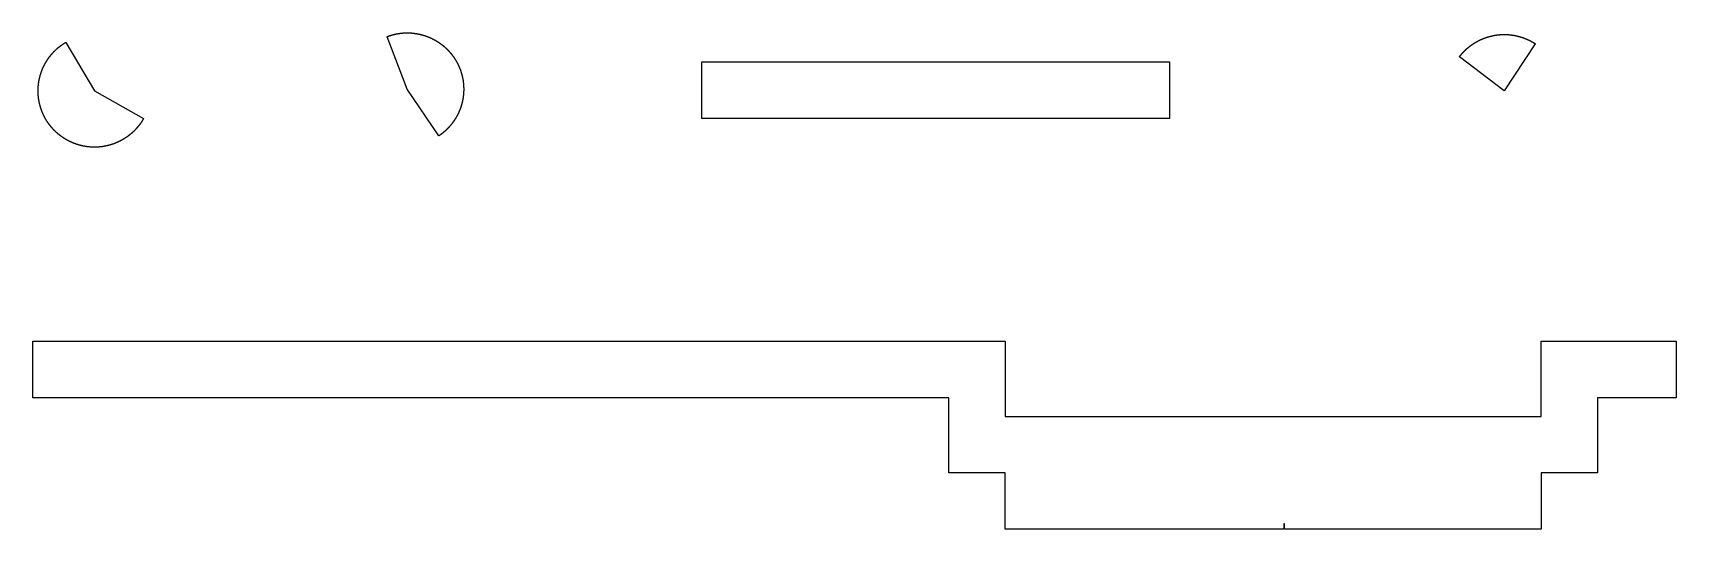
# Model space of a CAD drawing. Header units: metres. Extents: x -332 to 105, y 0 to 132.
import ezdxf

# ---------------------------------------------------------------- set-up
doc = ezdxf.new("R2010")
doc.units = ezdxf.units.M

msp = doc.modelspace()

# ---------------------------------------------------------------- linework, layer by layer
for points in [[(-238.18, 131.1), (-238.17, 131.12), (-238.14, 131.13), (-238.14, 131.13), (-238.11, 131.14), (-238.11, 131.14), (-238.08, 131.15), (-238.08, 131.15), (-238.05, 131.16), (-238.05, 131.16), (-238.01, 131.18), (-238.01, 131.18), (-237.98, 131.19), (-237.98, 131.19), (-237.95, 131.2), (-237.95, 131.2), (-237.92, 131.21), (-237.92, 131.21), (-237.88, 131.22), (-237.88, 131.22), (-237.85, 131.24), (-237.85, 131.24), (-237.82, 131.25), (-237.82, 131.25), (-237.79, 131.26), (-237.79, 131.26), (-237.75, 131.27), (-237.75, 131.27), (-237.72, 131.28), (-237.72, 131.28), (-237.69, 131.29), (-237.69, 131.29), (-237.66, 131.3), (-237.66, 131.3), (-237.62, 131.32), (-237.62, 131.32), (-237.59, 131.33), (-237.59, 131.33), (-237.56, 131.34), (-237.56, 131.34), (-237.52, 131.35), (-237.52, 131.35), (-237.49, 131.36), (-237.49, 131.36), (-237.46, 131.37), (-237.46, 131.37), (-237.43, 131.38), (-237.43, 131.38), (-237.39, 131.39), (-237.39, 131.39), (-237.36, 131.4), (-237.36, 131.4), (-237.33, 131.41), (-237.33, 131.41), (-237.29, 131.42), (-237.29, 131.42), (-237.26, 131.43), (-237.26, 131.43), (-237.23, 131.44), (-237.23, 131.44), (-237.19, 131.45), (-237.19, 131.45), (-237.16, 131.47), (-237.16, 131.47), (-237.13, 131.48), (-237.13, 131.48), (-237.09, 131.49), (-237.09, 131.49), (-237.06, 131.5), (-237.06, 131.5), (-237.03, 131.5), (-237.03, 131.5), (-237, 131.51), (-237, 131.51), (-236.96, 131.52), (-236.96, 131.52), (-236.93, 131.53), (-236.93, 131.53), (-236.9, 131.54), (-236.9, 131.54), (-236.86, 131.55), (-236.86, 131.55), (-236.83, 131.56), (-236.83, 131.56), (-236.8, 131.57), (-236.8, 131.57), (-236.76, 131.58), (-236.76, 131.58), (-236.73, 131.59), (-236.73, 131.59), (-236.69, 131.6), (-236.69, 131.6), (-236.66, 131.61), (-236.66, 131.61), (-236.63, 131.62), (-236.63, 131.62), (-236.59, 131.63), (-236.59, 131.63), (-236.56, 131.63), (-236.56, 131.63), (-236.53, 131.64), (-236.53, 131.64), (-236.49, 131.65), (-236.49, 131.65), (-236.46, 131.66), (-236.46, 131.66), (-236.43, 131.67), (-236.43, 131.67), (-236.39, 131.68), (-236.39, 131.68), (-236.36, 131.69), (-236.36, 131.69), (-236.33, 131.69), (-236.33, 131.69), (-236.29, 131.7), (-236.29, 131.7), (-236.26, 131.71), (-236.26, 131.71), (-236.22, 131.72), (-236.22, 131.72), (-236.19, 131.73), (-236.19, 131.73), (-236.16, 131.73), (-236.16, 131.73), (-236.12, 131.74), (-236.12, 131.74), (-236.09, 131.75), (-236.09, 131.75), (-236.06, 131.76), (-236.06, 131.76), (-236.02, 131.76), (-236.02, 131.76), (-235.99, 131.77), (-235.99, 131.77), (-235.95, 131.78), (-235.95, 131.78), (-235.92, 131.79), (-235.92, 131.79), (-235.89, 131.79), (-235.89, 131.79), (-235.85, 131.8), (-235.85, 131.8), (-235.82, 131.81), (-235.82, 131.81), (-235.79, 131.82), (-235.79, 131.82), (-235.75, 131.82), (-235.75, 131.82), (-235.72, 131.83), (-235.72, 131.83), (-235.68, 131.84), (-235.68, 131.84), (-235.65, 131.84), (-235.65, 131.84), (-235.62, 131.85), (-235.62, 131.85), (-235.58, 131.86), (-235.58, 131.86), (-235.55, 131.86), (-235.55, 131.86), (-235.51, 131.87), (-235.51, 131.87), (-235.48, 131.87), (-235.48, 131.87), (-235.44, 131.88), (-235.44, 131.88), (-235.41, 131.89), (-235.41, 131.89), (-235.38, 131.89), (-235.38, 131.89), (-235.34, 131.9), (-235.34, 131.9), (-235.31, 131.9), (-235.31, 131.9), (-235.27, 131.91), (-235.27, 131.91), (-235.24, 131.92), (-235.24, 131.92), (-235.21, 131.92), (-235.21, 131.92), (-235.17, 131.93), (-235.17, 131.93), (-235.14, 131.93), (-235.14, 131.93), (-235.1, 131.94), (-235.1, 131.94), (-235.07, 131.94), (-235.07, 131.94), (-235.03, 131.95), (-235.03, 131.95), (-235, 131.95), (-235, 131.95), (-234.97, 131.96), (-234.97, 131.96), (-234.93, 131.96), (-234.93, 131.96), (-234.9, 131.97), (-234.9, 131.97), (-234.86, 131.97), (-234.86, 131.97), (-234.83, 131.98), (-234.83, 131.98), (-234.79, 131.98), (-234.79, 131.98), (-234.76, 131.99), (-234.76, 131.99), (-234.73, 131.99), (-234.73, 131.99), (-234.69, 132), (-234.69, 132), (-234.66, 132), (-234.66, 132), (-234.62, 132.01), (-234.62, 132.01), (-234.59, 132.01), (-234.59, 132.01), (-234.55, 132.01), (-234.55, 132.01), (-234.52, 132.02), (-234.52, 132.02), (-234.49, 132.02), (-234.49, 132.02), (-234.45, 132.03), (-234.45, 132.03), (-234.42, 132.03), (-234.42, 132.03), (-234.38, 132.03), (-234.38, 132.03), (-234.35, 132.04), (-234.35, 132.04), (-234.31, 132.04), (-234.31, 132.04), (-234.28, 132.04), (-234.28, 132.04), (-234.24, 132.05), (-234.24, 132.05), (-234.21, 132.05), (-234.21, 132.05), (-234.18, 132.05), (-234.18, 132.05), (-234.14, 132.06), (-234.14, 132.06), (-234.11, 132.06), (-234.11, 132.06), (-234.07, 132.06), (-234.07, 132.06), (-234.04, 132.07), (-234.04, 132.07), (-234, 132.07), (-234, 132.07), (-233.97, 132.07), (-233.97, 132.07), (-233.93, 132.08), (-233.93, 132.08), (-233.9, 132.08), (-233.9, 132.08), (-233.86, 132.08), (-233.86, 132.08), (-233.83, 132.08), (-233.83, 132.08), (-233.8, 132.09), (-233.8, 132.09), (-233.76, 132.09), (-233.76, 132.09), (-233.73, 132.09), (-233.73, 132.09), (-233.69, 132.09), (-233.69, 132.09), (-233.66, 132.09), (-233.66, 132.09), (-233.62, 132.1), (-233.62, 132.1), (-233.59, 132.1), (-233.59, 132.1), (-233.55, 132.1), (-233.55, 132.1), (-233.52, 132.1), (-233.52, 132.1), (-233.48, 132.1), (-233.48, 132.1), (-233.45, 132.1), (-233.45, 132.1), (-233.42, 132.11), (-233.42, 132.11), (-233.38, 132.11), (-233.38, 132.11), (-233.35, 132.11), (-233.35, 132.11), (-233.31, 132.11), (-233.31, 132.11), (-233.28, 132.11), (-233.28, 132.11), (-233.24, 132.11), (-233.24, 132.11), (-233.21, 132.11), (-233.21, 132.11), (-233.17, 132.11), (-233.17, 132.11), (-233.14, 132.12), (-233.14, 132.12), (-233.1, 132.12), (-233.1, 132.12), (-233.07, 132.12), (-233.07, 132.12), (-233.03, 132.12), (-233.03, 132.12), (-233, 132.12), (-233, 132.12), (-232.97, 132.12), (-232.97, 132.12), (-232.93, 132.12), (-232.93, 132.12), (-232.9, 132.12), (-232.9, 132.12), (-232.86, 132.12), (-232.86, 132.12), (-232.83, 132.12), (-232.83, 132.12), (-232.79, 132.12), (-232.79, 132.12), (-232.76, 132.12), (-232.76, 132.12), (-232.72, 132.12), (-232.72, 132.12), (-232.69, 132.12), (-232.69, 132.12), (-232.65, 132.12), (-232.65, 132.12), (-232.62, 132.12), (-232.62, 132.12), (-232.58, 132.12), (-232.58, 132.12), (-232.55, 132.12), (-232.55, 132.12), (-232.51, 132.12), (-232.51, 132.12), (-232.48, 132.12), (-232.48, 132.12), (-232.45, 132.12), (-232.45, 132.12), (-232.41, 132.12), (-232.41, 132.12), (-232.38, 132.11), (-232.38, 132.11), (-232.34, 132.11), (-232.34, 132.11), (-232.31, 132.11), (-232.31, 132.11), (-232.27, 132.11), (-232.27, 132.11), (-232.24, 132.11), (-232.24, 132.11), (-232.2, 132.11), (-232.2, 132.11), (-232.17, 132.11), (-232.17, 132.11), (-232.13, 132.11), (-232.13, 132.11), (-232.1, 132.1), (-232.1, 132.1), (-232.06, 132.1), (-232.06, 132.1), (-232.03, 132.1), (-232.03, 132.1), (-232, 132.1), (-232, 132.1), (-231.96, 132.1), (-231.96, 132.1), (-231.93, 132.1), (-231.93, 132.1), (-231.89, 132.09), (-231.89, 132.09), (-231.86, 132.09), (-231.86, 132.09), (-231.82, 132.09), (-231.82, 132.09), (-231.79, 132.09), (-231.79, 132.09), (-231.75, 132.09), (-231.75, 132.09), (-231.72, 132.08), (-231.72, 132.08), (-231.68, 132.08), (-231.68, 132.08), (-231.65, 132.08), (-231.65, 132.08), (-231.62, 132.08), (-231.62, 132.08), (-231.58, 132.07), (-231.58, 132.07), (-231.55, 132.07), (-231.55, 132.07), (-231.51, 132.07), (-231.51, 132.07), (-231.48, 132.06), (-231.48, 132.06), (-231.44, 132.06), (-231.44, 132.06), (-231.41, 132.06), (-231.41, 132.06), (-231.37, 132.05), (-231.37, 132.05), (-231.34, 132.05), (-231.34, 132.05), (-231.3, 132.05), (-231.3, 132.05), (-231.27, 132.04), (-231.27, 132.04), (-231.24, 132.04), (-231.24, 132.04), (-231.2, 132.04), (-231.2, 132.04), (-231.17, 132.03), (-231.17, 132.03), (-231.13, 132.03), (-231.13, 132.03), (-231.1, 132.03), (-231.1, 132.03), (-231.06, 132.02), (-231.06, 132.02), (-231.03, 132.02), (-231.03, 132.02), (-230.99, 132.01), (-230.99, 132.01), (-230.96, 132.01), (-230.96, 132.01), (-230.93, 132.01), (-230.93, 132.01), (-230.89, 132), (-230.89, 132), (-230.86, 132), (-230.86, 132), (-230.82, 131.99), (-230.82, 131.99), (-230.79, 131.99), (-230.79, 131.99), (-230.75, 131.98), (-230.75, 131.98), (-230.72, 131.98), (-230.72, 131.98), (-230.69, 131.97), (-230.69, 131.97), (-230.65, 131.97), (-230.65, 131.97), (-230.62, 131.96), (-230.62, 131.96), (-230.58, 131.96), (-230.58, 131.96), (-230.55, 131.95), (-230.55, 131.95), (-230.51, 131.95), (-230.51, 131.95), (-230.48, 131.94), (-230.48, 131.94), (-230.45, 131.94), (-230.45, 131.94), (-230.41, 131.93), (-230.41, 131.93), (-230.38, 131.93), (-230.38, 131.93), (-230.34, 131.92), (-230.34, 131.92), (-230.31, 131.92), (-230.31, 131.92), (-230.27, 131.91), (-230.27, 131.91), (-230.24, 131.9), (-230.24, 131.9), (-230.21, 131.9), (-230.21, 131.9), (-230.17, 131.89), (-230.17, 131.89), (-230.14, 131.89), (-230.14, 131.89), (-230.1, 131.88), (-230.1, 131.88), (-230.07, 131.87), (-230.07, 131.87), (-230.04, 131.87), (-230.04, 131.87), (-230, 131.86), (-230, 131.86), (-229.97, 131.85), (-229.97, 131.85), (-229.93, 131.85), (-229.93, 131.85), (-229.9, 131.84), (-229.9, 131.84), (-229.87, 131.84), (-229.87, 131.84), (-229.83, 131.83), (-229.83, 131.83), (-229.8, 131.82), (-229.8, 131.82), (-229.76, 131.81), (-229.76, 131.81), (-229.73, 131.81), (-229.73, 131.81), (-229.7, 131.8), (-229.7, 131.8), (-229.66, 131.79), (-229.66, 131.79), (-229.63, 131.79), (-229.63, 131.79), (-229.59, 131.78), (-229.59, 131.78), (-229.56, 131.77), (-229.56, 131.77), (-229.53, 131.76), (-229.53, 131.76), (-229.49, 131.76), (-229.49, 131.76), (-229.46, 131.75), (-229.46, 131.75), (-229.43, 131.74), (-229.43, 131.74), (-229.39, 131.73), (-229.39, 131.73), (-229.36, 131.73), (-229.36, 131.73), (-229.32, 131.72), (-229.32, 131.72), (-229.29, 131.71), (-229.29, 131.71), (-229.26, 131.7), (-229.26, 131.7), (-229.22, 131.69), (-229.22, 131.69), (-229.19, 131.68), (-229.19, 131.68), (-229.16, 131.68), (-229.16, 131.68), (-229.12, 131.67), (-229.12, 131.67), (-229.09, 131.66), (-229.09, 131.66), (-229.06, 131.65), (-229.06, 131.65), (-229.02, 131.64), (-229.02, 131.64), (-228.99, 131.63), (-228.99, 131.63), (-228.95, 131.63), (-228.95, 131.63), (-228.92, 131.62), (-228.92, 131.62), (-228.89, 131.61), (-228.89, 131.61), (-228.85, 131.6), (-228.85, 131.6), (-228.82, 131.59), (-228.82, 131.59), (-228.79, 131.58), (-228.79, 131.58), (-228.75, 131.57), (-228.75, 131.57), (-228.72, 131.56), (-228.72, 131.56), (-228.69, 131.55), (-228.69, 131.55), (-228.65, 131.54), (-228.65, 131.54), (-228.62, 131.53), (-228.62, 131.53), (-228.59, 131.52), (-228.59, 131.52), (-228.55, 131.51), (-228.55, 131.51), (-228.52, 131.5), (-228.52, 131.5), (-228.49, 131.49), (-228.49, 131.49), (-228.45, 131.48), (-228.45, 131.48), (-228.42, 131.47), (-228.42, 131.47), (-228.39, 131.46), (-228.39, 131.46), (-228.36, 131.45), (-228.36, 131.45), (-228.32, 131.44), (-228.32, 131.44), (-228.29, 131.43), (-228.29, 131.43), (-228.26, 131.42), (-228.26, 131.42), (-228.22, 131.41), (-228.22, 131.41), (-228.19, 131.4), (-228.19, 131.4), (-228.16, 131.39), (-228.16, 131.39), (-228.12, 131.38), (-228.12, 131.38), (-228.09, 131.37), (-228.09, 131.37), (-228.06, 131.36), (-228.06, 131.36), (-228.03, 131.35), (-228.03, 131.35), (-227.99, 131.34), (-227.99, 131.34), (-227.96, 131.33), (-227.96, 131.33), (-227.93, 131.31), (-227.93, 131.31), (-227.89, 131.3), (-227.89, 131.3), (-227.86, 131.29), (-227.86, 131.29), (-227.83, 131.28), (-227.83, 131.28), (-227.8, 131.27), (-227.8, 131.27), (-227.76, 131.26), (-227.76, 131.26), (-227.73, 131.25), (-227.73, 131.25), (-227.7, 131.23), (-227.7, 131.23), (-227.67, 131.22), (-227.67, 131.22), (-227.63, 131.21), (-227.63, 131.21), (-227.6, 131.2), (-227.6, 131.2), (-227.57, 131.19), (-227.57, 131.19), (-227.54, 131.17), (-227.54, 131.17), (-227.5, 131.16), (-227.5, 131.16), (-227.47, 131.15), (-227.47, 131.15), (-227.44, 131.14), (-227.44, 131.14), (-227.41, 131.13), (-227.41, 131.13), (-227.37, 131.11), (-227.37, 131.11), (-227.34, 131.1), (-227.34, 131.1), (-227.31, 131.09), (-227.31, 131.09), (-227.28, 131.08), (-227.28, 131.08), (-227.24, 131.06), (-227.24, 131.06), (-227.21, 131.05), (-227.21, 131.05), (-227.18, 131.04), (-227.18, 131.04), (-227.15, 131.02), (-227.15, 131.02), (-227.12, 131.01), (-227.12, 131.01), (-227.08, 131), (-227.08, 131), (-227.05, 130.98), (-227.05, 130.98), (-227.02, 130.97), (-227.02, 130.97), (-226.99, 130.96), (-226.99, 130.96), (-226.96, 130.94), (-226.96, 130.94), (-226.92, 130.93), (-226.92, 130.93), (-226.89, 130.92), (-226.89, 130.92), (-226.86, 130.9), (-226.86, 130.9), (-226.83, 130.89), (-226.83, 130.89), (-226.8, 130.88), (-226.8, 130.88), (-226.76, 130.86), (-226.76, 130.86), (-226.73, 130.85), (-226.73, 130.85), (-226.7, 130.83), (-226.7, 130.83), (-226.67, 130.82), (-226.67, 130.82), (-226.64, 130.81), (-226.64, 130.81), (-226.61, 130.79), (-226.61, 130.79), (-226.58, 130.78), (-226.58, 130.78), (-226.54, 130.76), (-226.54, 130.76), (-226.51, 130.75), (-226.51, 130.75), (-226.48, 130.73), (-226.48, 130.73), (-226.45, 130.72), (-226.45, 130.72), (-226.42, 130.71), (-226.42, 130.71), (-226.39, 130.69), (-226.39, 130.69), (-226.36, 130.68), (-226.36, 130.68), (-226.32, 130.66), (-226.32, 130.66), (-226.29, 130.65), (-226.29, 130.65), (-226.26, 130.63), (-226.26, 130.63), (-226.23, 130.62), (-226.23, 130.62), (-226.2, 130.6), (-226.2, 130.6), (-226.17, 130.59), (-226.17, 130.59), (-226.14, 130.57), (-226.14, 130.57), (-226.11, 130.56), (-226.11, 130.56), (-226.07, 130.54), (-226.07, 130.54), (-226.04, 130.52), (-226.04, 130.52), (-226.01, 130.51), (-226.01, 130.51), (-225.98, 130.49), (-225.98, 130.49), (-225.95, 130.48), (-225.95, 130.48), (-225.92, 130.46), (-225.92, 130.46), (-225.89, 130.45), (-225.89, 130.45), (-225.86, 130.43), (-225.86, 130.43), (-225.83, 130.41), (-225.83, 130.41), (-225.8, 130.4), (-225.8, 130.4), (-225.77, 130.38), (-225.77, 130.38), (-225.74, 130.37), (-225.74, 130.37), (-225.71, 130.35), (-225.71, 130.35), (-225.67, 130.33), (-225.67, 130.33), (-225.64, 130.32), (-225.64, 130.32), (-225.61, 130.3), (-225.61, 130.3), (-225.58, 130.28), (-225.58, 130.28), (-225.55, 130.27), (-225.55, 130.27), (-225.52, 130.25), (-225.52, 130.25), (-225.49, 130.23), (-225.49, 130.23), (-225.46, 130.22), (-225.46, 130.22), (-225.43, 130.2), (-225.43, 130.2), (-225.4, 130.18), (-225.4, 130.18), (-225.37, 130.16), (-225.37, 130.16), (-225.34, 130.15), (-225.34, 130.15), (-225.31, 130.13), (-225.31, 130.13), (-225.28, 130.11), (-225.28, 130.11), (-225.25, 130.1), (-225.25, 130.1), (-225.22, 130.08), (-225.22, 130.08), (-225.19, 130.06), (-225.19, 130.06), (-225.16, 130.04), (-225.16, 130.04), (-225.13, 130.03), (-225.13, 130.03), (-225.1, 130.01), (-225.1, 130.01), (-225.07, 129.99), (-225.07, 129.99), (-225.04, 129.97), (-225.04, 129.97), (-225.01, 129.95), (-225.01, 129.95), (-224.98, 129.94), (-224.98, 129.94), (-224.95, 129.92), (-224.95, 129.92), (-224.92, 129.9), (-224.92, 129.9), (-224.89, 129.88), (-224.89, 129.88), (-224.87, 129.86), (-224.87, 129.86), (-224.84, 129.85), (-224.84, 129.85), (-224.81, 129.83), (-224.81, 129.83), (-224.78, 129.81), (-224.78, 129.81), (-224.75, 129.79), (-224.75, 129.79), (-224.72, 129.77), (-224.72, 129.77), (-224.69, 129.75), (-224.69, 129.75), (-224.66, 129.73), (-224.66, 129.73), (-224.63, 129.72), (-224.63, 129.72), (-224.6, 129.7), (-224.6, 129.7), (-224.57, 129.68), (-224.57, 129.68), (-224.54, 129.66), (-224.54, 129.66), (-224.52, 129.64), (-224.52, 129.64), (-224.49, 129.62), (-224.49, 129.62), (-224.46, 129.6), (-224.46, 129.6), (-224.43, 129.58), (-224.43, 129.58), (-224.4, 129.56), (-224.4, 129.56), (-224.37, 129.54), (-224.37, 129.54), (-224.34, 129.52), (-224.34, 129.52), (-224.31, 129.51), (-224.31, 129.51), (-224.29, 129.49), (-224.29, 129.49), (-224.26, 129.47), (-224.26, 129.47), (-224.23, 129.45), (-224.23, 129.45), (-224.2, 129.43), (-224.2, 129.43), (-224.17, 129.41), (-224.17, 129.41), (-224.14, 129.39), (-224.14, 129.39), (-224.11, 129.37), (-224.11, 129.37), (-224.09, 129.35), (-224.09, 129.35), (-224.06, 129.33), (-224.06, 129.33), (-224.03, 129.31), (-224.03, 129.31), (-224, 129.29), (-224, 129.29), (-223.97, 129.27), (-223.97, 129.27), (-223.95, 129.25), (-223.95, 129.25), (-223.92, 129.22), (-223.92, 129.22), (-223.89, 129.2), (-223.89, 129.2), (-223.86, 129.18), (-223.86, 129.18), (-223.83, 129.16), (-223.83, 129.16), (-223.81, 129.14), (-223.81, 129.14), (-223.78, 129.12), (-223.78, 129.12), (-223.75, 129.1), (-223.75, 129.1), (-223.72, 129.08), (-223.72, 129.08), (-223.7, 129.06), (-223.7, 129.06), (-223.67, 129.04), (-223.67, 129.04), (-223.64, 129.02), (-223.64, 129.02), (-223.61, 129), (-223.61, 129), (-223.59, 128.97), (-223.59, 128.97), (-223.56, 128.95), (-223.56, 128.95), (-223.53, 128.93), (-223.53, 128.93), (-223.5, 128.91), (-223.5, 128.91), (-223.48, 128.89), (-223.48, 128.89), (-223.45, 128.87), (-223.45, 128.87), (-223.42, 128.85), (-223.42, 128.85), (-223.4, 128.82), (-223.4, 128.82), (-223.37, 128.8), (-223.37, 128.8), (-223.34, 128.78), (-223.34, 128.78), (-223.31, 128.76), (-223.31, 128.76), (-223.29, 128.74), (-223.29, 128.74), (-223.26, 128.72), (-223.26, 128.72), (-223.23, 128.69), (-223.23, 128.69), (-223.21, 128.67), (-223.21, 128.67), (-223.18, 128.65), (-223.18, 128.65), (-223.15, 128.63), (-223.15, 128.63), (-223.13, 128.61), (-223.13, 128.61), (-223.1, 128.58), (-223.1, 128.58), (-223.07, 128.56), (-223.07, 128.56), (-223.05, 128.54), (-223.05, 128.54), (-223.02, 128.52), (-223.02, 128.52), (-223, 128.49), (-223, 128.49), (-222.97, 128.47), (-222.97, 128.47), (-222.94, 128.45), (-222.94, 128.45), (-222.92, 128.42), (-222.92, 128.42), (-222.89, 128.4), (-222.89, 128.4), (-222.87, 128.38), (-222.87, 128.38), (-222.84, 128.36), (-222.84, 128.36), (-222.81, 128.33), (-222.81, 128.33), (-222.79, 128.31), (-222.79, 128.31), (-222.76, 128.29), (-222.76, 128.29), (-222.74, 128.26), (-222.74, 128.26), (-222.71, 128.24), (-222.71, 128.24), (-222.68, 128.22), (-222.68, 128.22), (-222.66, 128.19), (-222.66, 128.19), (-222.63, 128.17), (-222.63, 128.17), (-222.61, 128.15), (-222.61, 128.15), (-222.58, 128.12), (-222.58, 128.12), (-222.56, 128.1), (-222.56, 128.1), (-222.53, 128.08), (-222.53, 128.08), (-222.51, 128.05), (-222.51, 128.05), (-222.48, 128.03), (-222.48, 128.03), (-222.46, 128.01), (-222.46, 128.01), (-222.43, 127.98), (-222.43, 127.98), (-222.41, 127.96), (-222.41, 127.96), (-222.38, 127.93), (-222.38, 127.93), (-222.36, 127.91), (-222.36, 127.91), (-222.33, 127.89), (-222.33, 127.89), (-222.31, 127.86), (-222.31, 127.86), (-222.28, 127.84), (-222.28, 127.84), (-222.26, 127.81), (-222.26, 127.81), (-222.23, 127.79), (-222.23, 127.79), (-222.21, 127.76), (-222.21, 127.76), (-222.18, 127.74), (-222.18, 127.74), (-222.16, 127.72), (-222.16, 127.72), (-222.13, 127.69), (-222.13, 127.69), (-222.11, 127.67), (-222.11, 127.67), (-222.09, 127.64), (-222.09, 127.64), (-222.06, 127.62), (-222.06, 127.62), (-222.04, 127.59), (-222.04, 127.59), (-222.01, 127.57), (-222.01, 127.57), (-221.99, 127.54), (-221.99, 127.54), (-221.96, 127.52), (-221.96, 127.52), (-221.94, 127.49), (-221.94, 127.49), (-221.92, 127.47), (-221.92, 127.47), (-221.89, 127.44), (-221.89, 127.44), (-221.87, 127.42), (-221.87, 127.42), (-221.85, 127.39), (-221.85, 127.39), (-221.82, 127.37), (-221.82, 127.37), (-221.8, 127.34), (-221.8, 127.34), (-221.77, 127.32), (-221.77, 127.32), (-221.75, 127.29), (-221.75, 127.29), (-221.73, 127.26), (-221.73, 127.26), (-221.7, 127.24), (-221.7, 127.24), (-221.68, 127.21), (-221.68, 127.21), (-221.66, 127.19), (-221.66, 127.19), (-221.63, 127.16), (-221.63, 127.16), (-221.61, 127.14), (-221.61, 127.14), (-221.59, 127.11), (-221.59, 127.11), (-221.56, 127.08), (-221.56, 127.08), (-221.54, 127.06), (-221.54, 127.06), (-221.52, 127.03), (-221.52, 127.03), (-221.5, 127.01), (-221.5, 127.01), (-221.47, 126.98), (-221.47, 126.98), (-221.45, 126.95), (-221.45, 126.95), (-221.43, 126.93), (-221.43, 126.93), (-221.41, 126.9), (-221.41, 126.9), (-221.38, 126.88), (-221.38, 126.88), (-221.36, 126.85), (-221.36, 126.85), (-221.34, 126.82), (-221.34, 126.82), (-221.32, 126.8), (-221.32, 126.8), (-221.29, 126.77), (-221.29, 126.77), (-221.27, 126.74), (-221.27, 126.74), (-221.25, 126.72), (-221.25, 126.72), (-221.23, 126.69), (-221.23, 126.69), (-221.2, 126.66), (-221.2, 126.66), (-221.18, 126.64), (-221.18, 126.64), (-221.16, 126.61), (-221.16, 126.61), (-221.14, 126.58), (-221.14, 126.58), (-221.12, 126.56), (-221.12, 126.56), (-221.09, 126.53), (-221.09, 126.53), (-221.07, 126.5), (-221.07, 126.5), (-221.05, 126.48), (-221.05, 126.48), (-221.03, 126.45), (-221.03, 126.45), (-221.01, 126.42), (-221.01, 126.42), (-220.99, 126.39), (-220.99, 126.39), (-220.97, 126.37), (-220.97, 126.37), (-220.94, 126.34), (-220.94, 126.34), (-220.92, 126.31), (-220.92, 126.31), (-220.9, 126.28), (-220.9, 126.28), (-220.88, 126.26), (-220.88, 126.26), (-220.86, 126.23), (-220.86, 126.23), (-220.84, 126.2), (-220.84, 126.2), (-220.82, 126.17), (-220.82, 126.17), (-220.8, 126.15), (-220.8, 126.15), (-220.78, 126.12), (-220.78, 126.12), (-220.76, 126.09), (-220.76, 126.09), (-220.73, 126.06), (-220.73, 126.06), (-220.71, 126.04), (-220.71, 126.04), (-220.69, 126.01), (-220.69, 126.01), (-220.67, 125.98), (-220.67, 125.98), (-220.65, 125.95), (-220.65, 125.95), (-220.63, 125.92), (-220.63, 125.92), (-220.61, 125.9), (-220.61, 125.9), (-220.59, 125.87), (-220.59, 125.87), (-220.57, 125.84), (-220.57, 125.84), (-220.55, 125.81), (-220.55, 125.81), (-220.53, 125.78), (-220.53, 125.78), (-220.51, 125.76), (-220.51, 125.76), (-220.49, 125.73), (-220.49, 125.73), (-220.47, 125.7), (-220.47, 125.7), (-220.45, 125.67), (-220.45, 125.67), (-220.43, 125.64), (-220.43, 125.64), (-220.41, 125.61), (-220.41, 125.61), (-220.39, 125.58), (-220.39, 125.58), (-220.37, 125.56), (-220.37, 125.56), (-220.35, 125.53), (-220.35, 125.53), (-220.33, 125.5), (-220.33, 125.5), (-220.32, 125.47), (-220.32, 125.47), (-220.3, 125.44), (-220.3, 125.44), (-220.28, 125.41), (-220.28, 125.41), (-220.26, 125.38), (-220.26, 125.38), (-220.24, 125.35), (-220.24, 125.35), (-220.22, 125.33), (-220.22, 125.33), (-220.2, 125.3), (-220.2, 125.3), (-220.18, 125.27), (-220.18, 125.27), (-220.16, 125.24), (-220.16, 125.24), (-220.14, 125.21), (-220.14, 125.21), (-220.13, 125.18), (-220.13, 125.18), (-220.11, 125.15), (-220.11, 125.15), (-220.09, 125.12), (-220.09, 125.12), (-220.07, 125.09), (-220.07, 125.09), (-220.05, 125.06), (-220.05, 125.06), (-220.03, 125.03), (-220.03, 125.03), (-220.02, 125), (-220.02, 125), (-220, 124.97), (-220, 124.97), (-219.98, 124.94), (-219.98, 124.94), (-219.96, 124.91), (-219.96, 124.91), (-219.94, 124.89), (-219.94, 124.89), (-219.93, 124.86), (-219.93, 124.86), (-219.91, 124.83), (-219.91, 124.83), (-219.89, 124.8), (-219.89, 124.8), (-219.87, 124.77), (-219.87, 124.77), (-219.85, 124.74), (-219.85, 124.74), (-219.84, 124.71), (-219.84, 124.71), (-219.82, 124.68), (-219.82, 124.68), (-219.8, 124.65), (-219.8, 124.65), (-219.78, 124.62), (-219.78, 124.62), (-219.77, 124.59), (-219.77, 124.59), (-219.75, 124.56), (-219.75, 124.56), (-219.73, 124.53), (-219.73, 124.53), (-219.72, 124.5), (-219.72, 124.5), (-219.7, 124.47), (-219.7, 124.47), (-219.68, 124.44), (-219.68, 124.44), (-219.66, 124.41), (-219.66, 124.41), (-219.65, 124.38), (-219.65, 124.38), (-219.63, 124.35), (-219.63, 124.35), (-219.61, 124.31), (-219.61, 124.31), (-219.6, 124.28), (-219.6, 124.28), (-219.58, 124.25), (-219.58, 124.25), (-219.57, 124.22), (-219.57, 124.22), (-219.55, 124.19), (-219.55, 124.19), (-219.53, 124.16), (-219.53, 124.16), (-219.52, 124.13), (-219.52, 124.13), (-219.5, 124.1), (-219.5, 124.1), (-219.48, 124.07), (-219.48, 124.07), (-219.47, 124.04), (-219.47, 124.04), (-219.45, 124.01), (-219.45, 124.01), (-219.44, 123.98), (-219.44, 123.98), (-219.42, 123.95), (-219.42, 123.95), (-219.4, 123.92), (-219.4, 123.92), (-219.39, 123.89), (-219.39, 123.89), (-219.37, 123.85), (-219.37, 123.85), (-219.36, 123.82), (-219.36, 123.82), (-219.34, 123.79), (-219.34, 123.79), (-219.33, 123.76), (-219.33, 123.76), (-219.31, 123.73), (-219.31, 123.73), (-219.3, 123.7), (-219.3, 123.7), (-219.28, 123.67), (-219.28, 123.67), (-219.27, 123.64), (-219.27, 123.64), (-219.25, 123.61), (-219.25, 123.61), (-219.24, 123.57), (-219.24, 123.57), (-219.22, 123.54), (-219.22, 123.54), (-219.21, 123.51), (-219.21, 123.51), (-219.19, 123.48), (-219.19, 123.48), (-219.18, 123.45), (-219.18, 123.45), (-219.16, 123.42), (-219.16, 123.42), (-219.15, 123.39), (-219.15, 123.39), (-219.13, 123.35), (-219.13, 123.35), (-219.12, 123.32), (-219.12, 123.32), (-219.11, 123.29), (-219.11, 123.29), (-219.09, 123.26), (-219.09, 123.26), (-219.08, 123.23), (-219.08, 123.23), (-219.06, 123.2), (-219.06, 123.2), (-219.05, 123.17), (-219.05, 123.17), (-219.03, 123.13), (-219.03, 123.13), (-219.02, 123.1), (-219.02, 123.1), (-219.01, 123.07), (-219.01, 123.07), (-218.99, 123.04), (-218.99, 123.04), (-218.98, 123.01), (-218.98, 123.01), (-218.97, 122.97), (-218.97, 122.97), (-218.95, 122.94), (-218.95, 122.94), (-218.94, 122.91), (-218.94, 122.91), (-218.93, 122.88), (-218.93, 122.88), (-218.91, 122.85), (-218.91, 122.85), (-218.9, 122.81), (-218.9, 122.81), (-218.89, 122.78), (-218.89, 122.78), (-218.87, 122.75), (-218.87, 122.75), (-218.86, 122.72), (-218.86, 122.72), (-218.85, 122.69), (-218.85, 122.69), (-218.83, 122.65), (-218.83, 122.65), (-218.82, 122.62), (-218.82, 122.62), (-218.81, 122.59), (-218.81, 122.59), (-218.8, 122.56), (-218.8, 122.56), (-218.78, 122.53), (-218.78, 122.53), (-218.77, 122.49), (-218.77, 122.49), (-218.76, 122.46), (-218.76, 122.46), (-218.75, 122.43), (-218.75, 122.43), (-218.73, 122.4), (-218.73, 122.4), (-218.72, 122.36), (-218.72, 122.36), (-218.71, 122.33), (-218.71, 122.33), (-218.7, 122.3), (-218.7, 122.3), (-218.69, 122.27), (-218.69, 122.27), (-218.67, 122.23), (-218.67, 122.23), (-218.66, 122.2), (-218.66, 122.2), (-218.65, 122.17), (-218.65, 122.17), (-218.64, 122.14), (-218.64, 122.14), (-218.63, 122.1), (-218.63, 122.1), (-218.62, 122.07), (-218.62, 122.07), (-218.61, 122.04), (-218.61, 122.04), (-218.59, 122), (-218.59, 122), (-218.58, 121.97), (-218.58, 121.97), (-218.57, 121.94), (-218.57, 121.94), (-218.56, 121.91), (-218.56, 121.91), (-218.55, 121.87), (-218.55, 121.87), (-218.54, 121.84), (-218.54, 121.84), (-218.53, 121.81), (-218.53, 121.81), (-218.52, 121.77), (-218.52, 121.77), (-218.51, 121.74), (-218.51, 121.74), (-218.5, 121.71), (-218.5, 121.71), (-218.49, 121.68), (-218.49, 121.68), (-218.47, 121.64), (-218.47, 121.64), (-218.46, 121.61), (-218.46, 121.61), (-218.45, 121.58), (-218.45, 121.58), (-218.44, 121.54), (-218.44, 121.54), (-218.43, 121.51), (-218.43, 121.51), (-218.42, 121.48), (-218.42, 121.48), (-218.41, 121.44), (-218.41, 121.44), (-218.4, 121.41), (-218.4, 121.41), (-218.39, 121.38), (-218.39, 121.38), (-218.38, 121.34), (-218.38, 121.34), (-218.37, 121.31), (-218.37, 121.31), (-218.36, 121.28), (-218.36, 121.28), (-218.35, 121.24), (-218.35, 121.24), (-218.35, 121.21), (-218.35, 121.21), (-218.34, 121.18), (-218.34, 121.18), (-218.33, 121.14), (-218.33, 121.14), (-218.32, 121.11), (-218.32, 121.11), (-218.31, 121.08), (-218.31, 121.08), (-218.3, 121.04), (-218.3, 121.04), (-218.29, 121.01), (-218.29, 121.01), (-218.28, 120.98), (-218.28, 120.98), (-218.27, 120.94), (-218.27, 120.94), (-218.26, 120.91), (-218.26, 120.91), (-218.25, 120.88), (-218.25, 120.88), (-218.25, 120.84), (-218.25, 120.84), (-218.24, 120.81), (-218.24, 120.81), (-218.23, 120.78), (-218.23, 120.78), (-218.22, 120.74), (-218.22, 120.74), (-218.21, 120.71), (-218.21, 120.71), (-218.2, 120.68), (-218.2, 120.68), (-218.2, 120.64), (-218.2, 120.64), (-218.19, 120.61), (-218.19, 120.61), (-218.18, 120.57), (-218.18, 120.57), (-218.17, 120.54), (-218.17, 120.54), (-218.16, 120.51), (-218.16, 120.51), (-218.16, 120.47), (-218.16, 120.47), (-218.15, 120.44), (-218.15, 120.44), (-218.14, 120.41), (-218.14, 120.41), (-218.13, 120.37), (-218.13, 120.37), (-218.13, 120.34), (-218.13, 120.34), (-218.12, 120.3), (-218.12, 120.3), (-218.11, 120.27), (-218.11, 120.27), (-218.1, 120.24), (-218.1, 120.24), (-218.1, 120.2), (-218.1, 120.2), (-218.09, 120.17), (-218.09, 120.17), (-218.08, 120.13), (-218.08, 120.13), (-218.08, 120.1), (-218.08, 120.1), (-218.07, 120.07), (-218.07, 120.07), (-218.06, 120.03), (-218.06, 120.03), (-218.06, 120), (-218.06, 120), (-218.05, 119.96), (-218.05, 119.96), (-218.04, 119.93), (-218.04, 119.93), (-218.04, 119.9), (-218.04, 119.9), (-218.03, 119.86), (-218.03, 119.86), (-218.02, 119.83), (-218.02, 119.83), (-218.02, 119.79), (-218.02, 119.79), (-218.01, 119.76), (-218.01, 119.76), (-218, 119.73), (-218, 119.73), (-218, 119.69), (-218, 119.69), (-217.99, 119.66), (-217.99, 119.66), (-217.99, 119.62), (-217.99, 119.62), (-217.98, 119.59), (-217.98, 119.59), (-217.98, 119.56), (-217.98, 119.56), (-217.97, 119.52), (-217.97, 119.52), (-217.96, 119.49), (-217.96, 119.49), (-217.96, 119.45), (-217.96, 119.45), (-217.95, 119.42), (-217.95, 119.42), (-217.95, 119.38), (-217.95, 119.38), (-217.94, 119.35), (-217.94, 119.35), (-217.94, 119.32), (-217.94, 119.32), (-217.93, 119.28), (-217.93, 119.28), (-217.93, 119.25), (-217.93, 119.25), (-217.92, 119.21), (-217.92, 119.21), (-217.92, 119.18), (-217.92, 119.18), (-217.91, 119.14), (-217.91, 119.14), (-217.91, 119.11), (-217.91, 119.11), (-217.9, 119.08), (-217.9, 119.08), (-217.9, 119.04), (-217.9, 119.04), (-217.9, 119.01), (-217.9, 119.01), (-217.89, 118.97), (-217.89, 118.97), (-217.89, 118.94), (-217.89, 118.94), (-217.88, 118.9), (-217.88, 118.9), (-217.88, 118.87), (-217.88, 118.87), (-217.87, 118.84), (-217.87, 118.84), (-217.87, 118.8), (-217.87, 118.8), (-217.87, 118.77), (-217.87, 118.77), (-217.86, 118.73), (-217.86, 118.73), (-217.86, 118.7), (-217.86, 118.7), (-217.86, 118.66), (-217.86, 118.66), (-217.85, 118.63), (-217.85, 118.63), (-217.85, 118.59), (-217.85, 118.59), (-217.85, 118.56), (-217.85, 118.56), (-217.84, 118.53), (-217.84, 118.53), (-217.84, 118.49), (-217.84, 118.49), (-217.84, 118.46), (-217.84, 118.46), (-217.83, 118.42), (-217.83, 118.42), (-217.83, 118.39), (-217.83, 118.39), (-217.83, 118.35), (-217.83, 118.35), (-217.82, 118.32), (-217.82, 118.32), (-217.82, 118.28), (-217.82, 118.28), (-217.82, 118.25), (-217.82, 118.25), (-217.82, 118.21), (-217.82, 118.21), (-217.81, 118.18), (-217.81, 118.18), (-217.81, 118.15), (-217.81, 118.15), (-217.81, 118.11), (-217.81, 118.11), (-217.81, 118.08), (-217.81, 118.08), (-217.8, 118.04), (-217.8, 118.04), (-217.8, 118.01), (-217.8, 118.01), (-217.8, 117.97), (-217.8, 117.97), (-217.8, 117.94), (-217.8, 117.94), (-217.8, 117.9), (-217.8, 117.9), (-217.8, 117.87), (-217.8, 117.87), (-217.79, 117.83), (-217.79, 117.83), (-217.79, 117.8), (-217.79, 117.8), (-217.79, 117.76), (-217.79, 117.76), (-217.79, 117.73), (-217.79, 117.73), (-217.79, 117.7), (-217.79, 117.7), (-217.79, 117.66), (-217.79, 117.66), (-217.79, 117.63), (-217.79, 117.63), (-217.78, 117.59), (-217.78, 117.59), (-217.78, 117.56), (-217.78, 117.56), (-217.78, 117.52), (-217.78, 117.52), (-217.78, 117.49), (-217.78, 117.49), (-217.78, 117.45), (-217.78, 117.45), (-217.78, 117.42), (-217.78, 117.42), (-217.78, 117.38), (-217.78, 117.38), (-217.78, 117.35), (-217.78, 117.35), (-217.78, 117.31), (-217.78, 117.31), (-217.78, 117.28), (-217.78, 117.28), (-217.78, 117.25), (-217.78, 117.25), (-217.78, 117.21), (-217.78, 117.21), (-217.78, 117.18), (-217.78, 117.18), (-217.78, 117.14), (-217.78, 117.14), (-217.78, 117.11), (-217.78, 117.11), (-217.78, 117.07), (-217.78, 117.07), (-217.78, 117.04), (-217.78, 117.04), (-217.78, 117), (-217.78, 117), (-217.78, 116.97), (-217.78, 116.97), (-217.78, 116.93), (-217.78, 116.93), (-217.78, 116.9), (-217.78, 116.9), (-217.78, 116.86), (-217.78, 116.86), (-217.78, 116.83), (-217.78, 116.83), (-217.78, 116.8), (-217.78, 116.8), (-217.78, 116.76), (-217.78, 116.76), (-217.78, 116.73), (-217.78, 116.73), (-217.78, 116.69), (-217.78, 116.69), (-217.78, 116.66), (-217.78, 116.66), (-217.78, 116.62), (-217.78, 116.62), (-217.79, 116.59), (-217.79, 116.59), (-217.79, 116.55), (-217.79, 116.55), (-217.79, 116.52), (-217.79, 116.52), (-217.79, 116.48), (-217.79, 116.48), (-217.79, 116.45), (-217.79, 116.45), (-217.79, 116.41), (-217.79, 116.41), (-217.79, 116.38), (-217.79, 116.38), (-217.8, 116.35), (-217.8, 116.35), (-217.8, 116.31), (-217.8, 116.31), (-217.8, 116.28), (-217.8, 116.28), (-217.8, 116.24), (-217.8, 116.24), (-217.8, 116.21), (-217.8, 116.21), (-217.81, 116.17), (-217.81, 116.17), (-217.81, 116.14), (-217.81, 116.14), (-217.81, 116.1), (-217.81, 116.1), (-217.81, 116.07), (-217.81, 116.07), (-217.82, 116.03), (-217.82, 116.03), (-217.82, 116), (-217.82, 116), (-217.82, 115.96), (-217.82, 115.96), (-217.82, 115.93), (-217.82, 115.93), (-217.83, 115.9), (-217.83, 115.9), (-217.83, 115.86), (-217.83, 115.86), (-217.83, 115.83), (-217.83, 115.83), (-217.84, 115.79), (-217.84, 115.79), (-217.84, 115.76), (-217.84, 115.76), (-217.84, 115.72), (-217.84, 115.72), (-217.85, 115.69), (-217.85, 115.69), (-217.85, 115.65), (-217.85, 115.65), (-217.85, 115.62), (-217.85, 115.62), (-217.86, 115.59), (-217.86, 115.59), (-217.86, 115.55), (-217.86, 115.55), (-217.86, 115.52), (-217.86, 115.52), (-217.87, 115.48), (-217.87, 115.48), (-217.87, 115.45), (-217.87, 115.45), (-217.87, 115.41), (-217.87, 115.41), (-217.88, 115.38), (-217.88, 115.38), (-217.88, 115.34), (-217.88, 115.34), (-217.89, 115.31), (-217.89, 115.31), (-217.89, 115.28), (-217.89, 115.28), (-217.89, 115.24), (-217.89, 115.24), (-217.9, 115.21), (-217.9, 115.21), (-217.9, 115.17), (-217.9, 115.17), (-217.91, 115.14), (-217.91, 115.14), (-217.91, 115.1), (-217.91, 115.1), (-217.92, 115.07), (-217.92, 115.07), (-217.92, 115.04), (-217.92, 115.04), (-217.93, 115), (-217.93, 115), (-217.93, 114.97), (-217.93, 114.97), (-217.94, 114.93), (-217.94, 114.93), (-217.94, 114.9), (-217.94, 114.9), (-217.95, 114.86), (-217.95, 114.86), (-217.95, 114.83), (-217.95, 114.83), (-217.96, 114.8), (-217.96, 114.8), (-217.96, 114.76), (-217.96, 114.76), (-217.97, 114.73), (-217.97, 114.73), (-217.97, 114.69), (-217.97, 114.69), (-217.98, 114.66), (-217.98, 114.66), (-217.99, 114.62), (-217.99, 114.62), (-217.99, 114.59), (-217.99, 114.59), (-218, 114.56), (-218, 114.56), (-218, 114.52), (-218, 114.52), (-218.01, 114.49), (-218.01, 114.49), (-218.02, 114.45), (-218.02, 114.45), (-218.02, 114.42), (-218.02, 114.42), (-218.03, 114.39), (-218.03, 114.39), (-218.03, 114.35), (-218.03, 114.35), (-218.04, 114.32), (-218.04, 114.32), (-218.05, 114.28), (-218.05, 114.28), (-218.05, 114.25), (-218.05, 114.25), (-218.06, 114.22), (-218.06, 114.22), (-218.07, 114.18), (-218.07, 114.18), (-218.07, 114.15), (-218.07, 114.15), (-218.08, 114.11), (-218.08, 114.11), (-218.09, 114.08), (-218.09, 114.08), (-218.09, 114.05), (-218.09, 114.05), (-218.1, 114.01), (-218.1, 114.01), (-218.11, 113.98), (-218.11, 113.98), (-218.12, 113.94), (-218.12, 113.94), (-218.12, 113.91), (-218.12, 113.91), (-218.13, 113.88), (-218.13, 113.88), (-218.14, 113.84), (-218.14, 113.84), (-218.15, 113.81), (-218.15, 113.81), (-218.15, 113.78), (-218.15, 113.78), (-218.16, 113.74), (-218.16, 113.74), (-218.17, 113.71), (-218.17, 113.71), (-218.18, 113.67), (-218.18, 113.67), (-218.19, 113.64), (-218.19, 113.64), (-218.19, 113.61), (-218.19, 113.61), (-218.2, 113.57), (-218.2, 113.57), (-218.21, 113.54), (-218.21, 113.54), (-218.22, 113.51), (-218.22, 113.51), (-218.23, 113.47), (-218.23, 113.47), (-218.24, 113.44), (-218.24, 113.44), (-218.24, 113.4), (-218.24, 113.4), (-218.25, 113.37), (-218.25, 113.37), (-218.26, 113.34), (-218.26, 113.34), (-218.27, 113.3), (-218.27, 113.3), (-218.28, 113.27), (-218.28, 113.27), (-218.29, 113.24), (-218.29, 113.24), (-218.3, 113.2), (-218.3, 113.2), (-218.31, 113.17), (-218.31, 113.17), (-218.32, 113.14), (-218.32, 113.14), (-218.32, 113.1), (-218.32, 113.1), (-218.33, 113.07), (-218.33, 113.07), (-218.34, 113.04), (-218.34, 113.04), (-218.35, 113), (-218.35, 113), (-218.36, 112.97), (-218.36, 112.97), (-218.37, 112.94), (-218.37, 112.94), (-218.38, 112.9), (-218.38, 112.9), (-218.39, 112.87), (-218.39, 112.87), (-218.4, 112.84), (-218.4, 112.84), (-218.41, 112.8), (-218.41, 112.8), (-218.42, 112.77), (-218.42, 112.77), (-218.43, 112.74), (-218.43, 112.74), (-218.44, 112.7), (-218.44, 112.7), (-218.45, 112.67), (-218.45, 112.67), (-218.46, 112.64), (-218.46, 112.64), (-218.47, 112.61), (-218.47, 112.61), (-218.48, 112.57), (-218.48, 112.57), (-218.49, 112.54), (-218.49, 112.54), (-218.5, 112.51), (-218.5, 112.51), (-218.51, 112.47), (-218.51, 112.47), (-218.53, 112.44), (-218.53, 112.44), (-218.54, 112.41), (-218.54, 112.41), (-218.55, 112.37), (-218.55, 112.37), (-218.56, 112.34), (-218.56, 112.34), (-218.57, 112.31), (-218.57, 112.31), (-218.58, 112.28), (-218.58, 112.28), (-218.59, 112.24), (-218.59, 112.24), (-218.6, 112.21), (-218.6, 112.21), (-218.61, 112.18), (-218.61, 112.18), (-218.63, 112.15), (-218.63, 112.15), (-218.64, 112.11), (-218.64, 112.11), (-218.65, 112.08), (-218.65, 112.08), (-218.66, 112.05), (-218.66, 112.05), (-218.67, 112.01), (-218.67, 112.01), (-218.68, 111.98), (-218.68, 111.98), (-218.7, 111.95), (-218.7, 111.95), (-218.71, 111.92), (-218.71, 111.92), (-218.72, 111.88), (-218.72, 111.88), (-218.73, 111.85), (-218.73, 111.85), (-218.74, 111.82), (-218.74, 111.82), (-218.76, 111.79), (-218.76, 111.79), (-218.77, 111.76), (-218.77, 111.76), (-218.78, 111.72), (-218.78, 111.72), (-218.79, 111.69), (-218.79, 111.69), (-218.81, 111.66), (-218.81, 111.66), (-218.82, 111.63), (-218.82, 111.63), (-218.83, 111.59), (-218.83, 111.59), (-218.84, 111.56), (-218.84, 111.56), (-218.86, 111.53), (-218.86, 111.53), (-218.87, 111.5), (-218.87, 111.5), (-218.88, 111.47), (-218.88, 111.47), (-218.9, 111.43), (-218.9, 111.43), (-218.91, 111.4), (-218.91, 111.4), (-218.92, 111.37), (-218.92, 111.37), (-218.94, 111.34), (-218.94, 111.34), (-218.95, 111.31), (-218.95, 111.31), (-218.96, 111.27), (-218.96, 111.27), (-218.98, 111.24), (-218.98, 111.24), (-218.99, 111.21), (-218.99, 111.21), (-219, 111.18), (-219, 111.18), (-219.02, 111.15), (-219.02, 111.15), (-219.03, 111.11), (-219.03, 111.11), (-219.05, 111.08), (-219.05, 111.08), (-219.06, 111.05), (-219.06, 111.05), (-219.07, 111.02), (-219.07, 111.02), (-219.09, 110.99), (-219.09, 110.99), (-219.1, 110.96), (-219.1, 110.96), (-219.12, 110.92), (-219.12, 110.92), (-219.13, 110.89), (-219.13, 110.89), (-219.14, 110.86), (-219.14, 110.86), (-219.16, 110.83), (-219.16, 110.83), (-219.17, 110.8), (-219.17, 110.8), (-219.19, 110.77), (-219.19, 110.77), (-219.2, 110.74), (-219.2, 110.74), (-219.22, 110.7), (-219.22, 110.7), (-219.23, 110.67), (-219.23, 110.67), (-219.25, 110.64), (-219.25, 110.64), (-219.26, 110.61), (-219.26, 110.61), (-219.28, 110.58), (-219.28, 110.58), (-219.29, 110.55), (-219.29, 110.55), (-219.31, 110.52), (-219.31, 110.52), (-219.32, 110.49), (-219.32, 110.49), (-219.34, 110.45), (-219.34, 110.45), (-219.35, 110.42), (-219.35, 110.42), (-219.37, 110.39), (-219.37, 110.39), (-219.39, 110.36), (-219.39, 110.36), (-219.4, 110.33), (-219.4, 110.33), (-219.42, 110.3), (-219.42, 110.3), (-219.43, 110.27), (-219.43, 110.27), (-219.45, 110.24), (-219.45, 110.24), (-219.46, 110.21), (-219.46, 110.21), (-219.48, 110.18), (-219.48, 110.18), (-219.5, 110.15), (-219.5, 110.15), (-219.51, 110.12), (-219.51, 110.12), (-219.53, 110.08), (-219.53, 110.08), (-219.54, 110.05), (-219.54, 110.05), (-219.56, 110.02), (-219.56, 110.02), (-219.58, 109.99), (-219.58, 109.99), (-219.59, 109.96), (-219.59, 109.96), (-219.61, 109.93), (-219.61, 109.93), (-219.63, 109.9), (-219.63, 109.9), (-219.64, 109.87), (-219.64, 109.87), (-219.66, 109.84), (-219.66, 109.84), (-219.68, 109.81), (-219.68, 109.81), (-219.69, 109.78), (-219.69, 109.78), (-219.71, 109.75), (-219.71, 109.75), (-219.73, 109.72), (-219.73, 109.72), (-219.75, 109.69), (-219.75, 109.69), (-219.76, 109.66), (-219.76, 109.66), (-219.78, 109.63), (-219.78, 109.63), (-219.8, 109.6), (-219.8, 109.6), (-219.81, 109.57), (-219.81, 109.57), (-219.83, 109.54), (-219.83, 109.54), (-219.85, 109.51), (-219.85, 109.51), (-219.87, 109.48), (-219.87, 109.48), (-219.89, 109.45), (-219.89, 109.45), (-219.9, 109.42), (-219.9, 109.42), (-219.92, 109.39), (-219.92, 109.39), (-219.94, 109.36), (-219.94, 109.36), (-219.96, 109.33), (-219.96, 109.33), (-219.97, 109.3), (-219.97, 109.3), (-219.99, 109.27), (-219.99, 109.27), (-220.01, 109.24), (-220.01, 109.24), (-220.03, 109.21), (-220.03, 109.21), (-220.05, 109.18), (-220.05, 109.18), (-220.07, 109.16), (-220.07, 109.16), (-220.08, 109.13), (-220.08, 109.13), (-220.1, 109.1), (-220.1, 109.1), (-220.12, 109.07), (-220.12, 109.07), (-220.14, 109.04), (-220.14, 109.04), (-220.16, 109.01), (-220.16, 109.01), (-220.18, 108.98), (-220.18, 108.98), (-220.2, 108.95), (-220.2, 108.95), (-220.22, 108.92), (-220.22, 108.92), (-220.23, 108.89), (-220.23, 108.89), (-220.25, 108.86), (-220.25, 108.86), (-220.27, 108.84), (-220.27, 108.84), (-220.29, 108.81), (-220.29, 108.81), (-220.31, 108.78), (-220.31, 108.78), (-220.33, 108.75), (-220.33, 108.75), (-220.35, 108.72), (-220.35, 108.72), (-220.37, 108.69), (-220.37, 108.69), (-220.39, 108.66), (-220.39, 108.66), (-220.41, 108.63), (-220.41, 108.63), (-220.43, 108.61), (-220.43, 108.61), (-220.45, 108.58), (-220.45, 108.58), (-220.47, 108.55), (-220.47, 108.55), (-220.49, 108.52), (-220.49, 108.52), (-220.51, 108.49), (-220.51, 108.49), (-220.53, 108.46), (-220.53, 108.46), (-220.55, 108.44), (-220.55, 108.44), (-220.57, 108.41), (-220.57, 108.41), (-220.59, 108.38), (-220.59, 108.38), (-220.61, 108.35), (-220.61, 108.35), (-220.63, 108.32), (-220.63, 108.32), (-220.65, 108.29), (-220.65, 108.29), (-220.67, 108.27), (-220.67, 108.27), (-220.69, 108.24), (-220.69, 108.24), (-220.71, 108.21), (-220.71, 108.21), (-220.73, 108.18), (-220.73, 108.18), (-220.75, 108.16), (-220.75, 108.16), (-220.77, 108.13), (-220.77, 108.13), (-220.79, 108.1), (-220.79, 108.1), (-220.81, 108.07), (-220.81, 108.07), (-220.83, 108.04), (-220.83, 108.04), (-220.85, 108.02), (-220.85, 108.02), (-220.88, 107.99), (-220.88, 107.99), (-220.9, 107.96), (-220.9, 107.96), (-220.92, 107.93), (-220.92, 107.93), (-220.94, 107.91), (-220.94, 107.91), (-220.96, 107.88), (-220.96, 107.88), (-220.98, 107.85), (-220.98, 107.85), (-221, 107.83), (-221, 107.83), (-221.02, 107.8), (-221.02, 107.8), (-221.05, 107.77), (-221.05, 107.77), (-221.07, 107.74), (-221.07, 107.74), (-221.09, 107.72), (-221.09, 107.72), (-221.11, 107.69), (-221.11, 107.69), (-221.13, 107.66), (-221.13, 107.66), (-221.16, 107.64), (-221.16, 107.64), (-221.18, 107.61), (-221.18, 107.61), (-221.2, 107.58), (-221.2, 107.58), (-221.22, 107.56), (-221.22, 107.56), (-221.24, 107.53), (-221.24, 107.53), (-221.27, 107.5), (-221.27, 107.5), (-221.29, 107.48), (-221.29, 107.48), (-221.31, 107.45), (-221.31, 107.45), (-221.33, 107.42), (-221.33, 107.42), (-221.35, 107.4), (-221.35, 107.4), (-221.38, 107.37), (-221.38, 107.37), (-221.4, 107.34), (-221.4, 107.34), (-221.42, 107.32), (-221.42, 107.32), (-221.45, 107.29), (-221.45, 107.29), (-221.47, 107.27), (-221.47, 107.27), (-221.49, 107.24), (-221.49, 107.24), (-221.51, 107.21), (-221.51, 107.21), (-221.54, 107.19), (-221.54, 107.19), (-221.56, 107.16), (-221.56, 107.16), (-221.58, 107.14), (-221.58, 107.14), (-221.61, 107.11), (-221.61, 107.11), (-221.63, 107.08), (-221.63, 107.08), (-221.65, 107.06), (-221.65, 107.06), (-221.68, 107.03), (-221.68, 107.03), (-221.7, 107.01), (-221.7, 107.01), (-221.72, 106.98), (-221.72, 106.98), (-221.75, 106.96), (-221.75, 106.96), (-221.77, 106.93), (-221.77, 106.93), (-221.79, 106.91), (-221.79, 106.91), (-221.82, 106.88), (-221.82, 106.88), (-221.84, 106.85), (-221.84, 106.85), (-221.86, 106.83), (-221.86, 106.83), (-221.89, 106.8), (-221.89, 106.8), (-221.91, 106.78), (-221.91, 106.78), (-221.93, 106.75), (-221.93, 106.75), (-221.96, 106.73), (-221.96, 106.73), (-221.98, 106.7), (-221.98, 106.7), (-222.01, 106.68), (-222.01, 106.68), (-222.03, 106.65), (-222.03, 106.65), (-222.06, 106.63), (-222.06, 106.63), (-222.08, 106.6), (-222.08, 106.6), (-222.1, 106.58), (-222.1, 106.58), (-222.13, 106.56), (-222.13, 106.56), (-222.15, 106.53), (-222.15, 106.53), (-222.18, 106.51), (-222.18, 106.51), (-222.2, 106.48), (-222.2, 106.48), (-222.23, 106.46), (-222.23, 106.46), (-222.25, 106.43), (-222.25, 106.43), (-222.28, 106.41), (-222.28, 106.41), (-222.3, 106.38), (-222.3, 106.38), (-222.33, 106.36), (-222.33, 106.36), (-222.35, 106.34), (-222.35, 106.34), (-222.38, 106.31), (-222.38, 106.31), (-222.4, 106.29), (-222.4, 106.29), (-222.43, 106.26), (-222.43, 106.26), (-222.45, 106.24), (-222.45, 106.24), (-222.48, 106.22), (-222.48, 106.22), (-222.5, 106.19), (-222.5, 106.19), (-222.53, 106.17), (-222.53, 106.17), (-222.55, 106.15), (-222.55, 106.15), (-222.58, 106.12), (-222.58, 106.12), (-222.6, 106.1), (-222.6, 106.1), (-222.63, 106.07), (-222.63, 106.07), (-222.65, 106.05), (-222.65, 106.05), (-222.68, 106.03), (-222.68, 106.03), (-222.7, 106), (-222.7, 106), (-222.73, 105.98), (-222.73, 105.98), (-222.76, 105.96), (-222.76, 105.96), (-222.78, 105.94), (-222.78, 105.94), (-222.81, 105.91), (-222.81, 105.91), (-222.83, 105.89), (-222.83, 105.89), (-222.86, 105.87), (-222.86, 105.87), (-222.89, 105.84), (-222.89, 105.84), (-222.91, 105.82), (-222.91, 105.82), (-222.94, 105.8), (-222.94, 105.8), (-222.96, 105.78), (-222.96, 105.78), (-222.99, 105.75), (-222.99, 105.75), (-223.02, 105.73), (-223.02, 105.73), (-223.04, 105.71), (-223.04, 105.71), (-223.07, 105.69), (-223.07, 105.69), (-223.1, 105.66), (-223.1, 105.66), (-223.12, 105.64), (-223.12, 105.64), (-223.15, 105.62), (-223.15, 105.62), (-223.17, 105.6), (-223.17, 105.6), (-223.2, 105.57), (-223.2, 105.57), (-223.23, 105.55), (-223.23, 105.55), (-223.25, 105.53), (-223.25, 105.53), (-223.28, 105.51), (-223.28, 105.51), (-223.31, 105.49), (-223.31, 105.49), (-223.34, 105.46), (-223.34, 105.46), (-223.36, 105.44), (-223.36, 105.44), (-223.39, 105.42), (-223.39, 105.42), (-223.42, 105.4), (-223.42, 105.4), (-223.44, 105.38), (-223.44, 105.38), (-223.47, 105.36), (-223.47, 105.36), (-223.5, 105.33), (-223.5, 105.33), (-223.53, 105.31), (-223.53, 105.31), (-223.55, 105.29), (-223.55, 105.29), (-223.58, 105.27), (-223.58, 105.27), (-223.61, 105.25), (-223.61, 105.25), (-223.63, 105.23), (-223.63, 105.23), (-223.66, 105.21), (-223.66, 105.21), (-223.69, 105.19), (-223.69, 105.19), (-223.72, 105.16), (-223.72, 105.16), (-223.74, 105.14), (-223.74, 105.14), (-223.77, 105.12), (-223.77, 105.12), (-223.8, 105.1), (-223.8, 105.1), (-223.83, 105.08), (-223.83, 105.08), (-223.86, 105.06), (-223.86, 105.06), (-223.88, 105.04), (-223.88, 105.04), (-223.91, 105.02), (-223.91, 105.02), (-223.94, 105), (-223.94, 105), (-223.97, 104.98), (-223.97, 104.98), (-224, 104.96), (-224, 104.96), (-224.02, 104.94), (-224.02, 104.94), (-224.05, 104.92), (-224.05, 104.92), (-224.08, 104.9), (-224.08, 104.9), (-224.11, 104.88), (-224.11, 104.88), (-224.14, 104.86), (-224.14, 104.86), (-224.16, 104.84), (-224.16, 104.84), (-224.19, 104.82), (-224.19, 104.82), (-224.22, 104.8), (-224.22, 104.8), (-224.25, 104.78), (-224.25, 104.78), (-224.28, 104.76), (-224.28, 104.76), (-224.31, 104.74), (-224.31, 104.74), (-224.34, 104.72), (-224.34, 104.72), (-224.36, 104.71), (-224.37, 104.71), (-232.78, 117.12), (-232.78, 117.12), (-238.18, 131.1)], [(47.15, 125.75), (47.15, 125.76), (47.16, 125.78), (47.16, 125.78), (47.18, 125.81), (47.18, 125.81), (47.2, 125.84), (47.2, 125.84), (47.23, 125.86), (47.23, 125.86), (47.25, 125.89), (47.25, 125.89), (47.27, 125.92), (47.27, 125.92), (47.29, 125.95), (47.29, 125.95), (47.31, 125.97), (47.31, 125.97), (47.33, 126), (47.33, 126), (47.35, 126.03), (47.35, 126.03), (47.38, 126.05), (47.38, 126.05), (47.4, 126.08), (47.4, 126.08), (47.42, 126.11), (47.42, 126.11), (47.44, 126.14), (47.44, 126.14), (47.46, 126.16), (47.46, 126.16), (47.48, 126.19), (47.48, 126.19), (47.51, 126.22), (47.51, 126.22), (47.53, 126.24), (47.53, 126.24), (47.55, 126.27), (47.55, 126.27), (47.57, 126.3), (47.57, 126.3), (47.59, 126.32), (47.59, 126.32), (47.62, 126.35), (47.62, 126.35), (47.64, 126.38), (47.64, 126.38), (47.66, 126.4), (47.66, 126.4), (47.68, 126.43), (47.68, 126.43), (47.71, 126.45), (47.71, 126.45), (47.73, 126.48), (47.73, 126.48), (47.75, 126.51), (47.75, 126.51), (47.77, 126.53), (47.77, 126.53), (47.8, 126.56), (47.8, 126.56), (47.82, 126.59), (47.82, 126.59), (47.84, 126.61), (47.84, 126.61), (47.87, 126.64), (47.87, 126.64), (47.89, 126.66), (47.89, 126.66), (47.91, 126.69), (47.91, 126.69), (47.94, 126.71), (47.94, 126.71), (47.96, 126.74), (47.96, 126.74), (47.98, 126.77), (47.98, 126.77), (48.01, 126.79), (48.01, 126.79), (48.03, 126.82), (48.03, 126.82), (48.05, 126.84), (48.05, 126.84), (48.08, 126.87), (48.08, 126.87), (48.1, 126.89), (48.1, 126.89), (48.12, 126.92), (48.12, 126.92), (48.15, 126.94), (48.15, 126.94), (48.17, 126.97), (48.17, 126.97), (48.19, 126.99), (48.19, 126.99), (48.22, 127.02), (48.22, 127.02), (48.24, 127.05), (48.24, 127.05), (48.27, 127.07), (48.27, 127.07), (48.29, 127.1), (48.29, 127.1), (48.31, 127.12), (48.31, 127.12), (48.34, 127.14), (48.34, 127.14), (48.36, 127.17), (48.36, 127.17), (48.39, 127.19), (48.39, 127.19), (48.41, 127.22), (48.41, 127.22), (48.43, 127.24), (48.43, 127.24), (48.46, 127.27), (48.46, 127.27), (48.48, 127.29), (48.48, 127.29), (48.51, 127.32), (48.51, 127.32), (48.53, 127.34), (48.53, 127.34), (48.56, 127.37), (48.56, 127.37), (48.58, 127.39), (48.58, 127.39), (48.61, 127.41), (48.61, 127.41), (48.63, 127.44), (48.63, 127.44), (48.66, 127.46), (48.66, 127.46), (48.68, 127.49), (48.68, 127.49), (48.71, 127.51), (48.71, 127.51), (48.73, 127.53), (48.73, 127.53), (48.76, 127.56), (48.76, 127.56), (48.78, 127.58), (48.78, 127.58), (48.81, 127.61), (48.81, 127.61), (48.83, 127.63), (48.83, 127.63), (48.86, 127.65), (48.86, 127.65), (48.88, 127.68), (48.88, 127.68), (48.91, 127.7), (48.91, 127.7), (48.93, 127.72), (48.93, 127.72), (48.96, 127.75), (48.96, 127.75), (48.99, 127.77), (48.99, 127.77), (49.01, 127.79), (49.01, 127.79), (49.04, 127.82), (49.04, 127.82), (49.06, 127.84), (49.06, 127.84), (49.09, 127.86), (49.09, 127.86), (49.11, 127.89), (49.11, 127.89), (49.14, 127.91), (49.14, 127.91), (49.17, 127.93), (49.17, 127.93), (49.19, 127.96), (49.19, 127.96), (49.22, 127.98), (49.22, 127.98), (49.24, 128), (49.24, 128), (49.27, 128.02), (49.27, 128.02), (49.3, 128.05), (49.3, 128.05), (49.32, 128.07), (49.32, 128.07), (49.35, 128.09), (49.35, 128.09), (49.38, 128.11), (49.38, 128.11), (49.4, 128.14), (49.4, 128.14), (49.43, 128.16), (49.43, 128.16), (49.45, 128.18), (49.45, 128.18), (49.48, 128.2), (49.48, 128.2), (49.51, 128.23), (49.51, 128.23), (49.53, 128.25), (49.53, 128.25), (49.56, 128.27), (49.56, 128.27), (49.59, 128.29), (49.59, 128.29), (49.61, 128.31), (49.61, 128.31), (49.64, 128.34), (49.64, 128.34), (49.67, 128.36), (49.67, 128.36), (49.7, 128.38), (49.7, 128.38), (49.72, 128.4), (49.72, 128.4), (49.75, 128.42), (49.75, 128.42), (49.78, 128.44), (49.78, 128.44), (49.8, 128.47), (49.8, 128.47), (49.83, 128.49), (49.83, 128.49), (49.86, 128.51), (49.86, 128.51), (49.89, 128.53), (49.89, 128.53), (49.91, 128.55), (49.91, 128.55), (49.94, 128.57), (49.94, 128.57), (49.97, 128.59), (49.97, 128.59), (50, 128.61), (50, 128.61), (50.02, 128.63), (50.02, 128.63), (50.05, 128.66), (50.05, 128.66), (50.08, 128.68), (50.08, 128.68), (50.11, 128.7), (50.11, 128.7), (50.13, 128.72), (50.13, 128.72), (50.16, 128.74), (50.16, 128.74), (50.19, 128.76), (50.19, 128.76), (50.22, 128.78), (50.22, 128.78), (50.25, 128.8), (50.25, 128.8), (50.27, 128.82), (50.27, 128.82), (50.3, 128.84), (50.3, 128.84), (50.33, 128.86), (50.33, 128.86), (50.36, 128.88), (50.36, 128.88), (50.39, 128.9), (50.39, 128.9), (50.41, 128.92), (50.41, 128.92), (50.44, 128.94), (50.44, 128.94), (50.47, 128.96), (50.47, 128.96), (50.5, 128.98), (50.5, 128.98), (50.53, 129), (50.53, 129), (50.56, 129.02), (50.56, 129.02), (50.58, 129.04), (50.58, 129.04), (50.61, 129.06), (50.61, 129.06), (50.64, 129.08), (50.64, 129.08), (50.67, 129.1), (50.67, 129.1), (50.7, 129.12), (50.7, 129.12), (50.73, 129.14), (50.73, 129.14), (50.76, 129.16), (50.76, 129.16), (50.79, 129.18), (50.79, 129.18), (50.81, 129.2), (50.81, 129.2), (50.84, 129.21), (50.84, 129.21), (50.87, 129.23), (50.87, 129.23), (50.9, 129.25), (50.9, 129.25), (50.93, 129.27), (50.93, 129.27), (50.96, 129.29), (50.96, 129.29), (50.99, 129.31), (50.99, 129.31), (51.02, 129.33), (51.02, 129.33), (51.05, 129.35), (51.05, 129.35), (51.08, 129.36), (51.08, 129.36), (51.11, 129.38), (51.11, 129.38), (51.14, 129.4), (51.14, 129.4), (51.16, 129.42), (51.16, 129.42), (51.19, 129.44), (51.19, 129.44), (51.22, 129.46), (51.22, 129.46), (51.25, 129.47), (51.25, 129.47), (51.28, 129.49), (51.28, 129.49), (51.31, 129.51), (51.31, 129.51), (51.34, 129.53), (51.34, 129.53), (51.37, 129.55), (51.37, 129.55), (51.4, 129.56), (51.4, 129.56), (51.43, 129.58), (51.43, 129.58), (51.46, 129.6), (51.46, 129.6), (51.49, 129.62), (51.49, 129.62), (51.52, 129.63), (51.52, 129.63), (51.55, 129.65), (51.55, 129.65), (51.58, 129.67), (51.58, 129.67), (51.61, 129.69), (51.61, 129.69), (51.64, 129.7), (51.64, 129.7), (51.67, 129.72), (51.67, 129.72), (51.7, 129.74), (51.7, 129.74), (51.73, 129.76), (51.73, 129.76), (51.76, 129.77), (51.76, 129.77), (51.79, 129.79), (51.79, 129.79), (51.82, 129.81), (51.82, 129.81), (51.85, 129.82), (51.85, 129.82), (51.88, 129.84), (51.88, 129.84), (51.91, 129.86), (51.91, 129.86), (51.94, 129.87), (51.94, 129.87), (51.97, 129.89), (51.97, 129.89), (52, 129.91), (52, 129.91), (52.03, 129.92), (52.03, 129.92), (52.07, 129.94), (52.07, 129.94), (52.1, 129.95), (52.1, 129.95), (52.13, 129.97), (52.13, 129.97), (52.16, 129.99), (52.16, 129.99), (52.19, 130), (52.19, 130), (52.22, 130.02), (52.22, 130.02), (52.25, 130.03), (52.25, 130.03), (52.28, 130.05), (52.28, 130.05), (52.31, 130.07), (52.31, 130.07), (52.34, 130.08), (52.34, 130.08), (52.37, 130.1), (52.37, 130.1), (52.4, 130.11), (52.4, 130.11), (52.44, 130.13), (52.44, 130.13), (52.47, 130.14), (52.47, 130.14), (52.5, 130.16), (52.5, 130.16), (52.53, 130.17), (52.53, 130.17), (52.56, 130.19), (52.56, 130.19), (52.59, 130.2), (52.59, 130.2), (52.62, 130.22), (52.62, 130.22), (52.65, 130.23), (52.65, 130.23), (52.68, 130.25), (52.68, 130.25), (52.72, 130.26), (52.72, 130.26), (52.75, 130.28), (52.75, 130.28), (52.78, 130.29), (52.78, 130.29), (52.81, 130.31), (52.81, 130.31), (52.84, 130.32), (52.84, 130.32), (52.87, 130.34), (52.87, 130.34), (52.9, 130.35), (52.9, 130.35), (52.94, 130.36), (52.94, 130.36), (52.97, 130.38), (52.97, 130.38), (53, 130.39), (53, 130.39), (53.03, 130.41), (53.03, 130.41), (53.06, 130.42), (53.06, 130.42), (53.09, 130.43), (53.09, 130.43), (53.13, 130.45), (53.13, 130.45), (53.16, 130.46), (53.16, 130.46), (53.19, 130.47), (53.19, 130.47), (53.22, 130.49), (53.22, 130.49), (53.25, 130.5), (53.25, 130.5), (53.29, 130.52), (53.29, 130.52), (53.32, 130.53), (53.32, 130.53), (53.35, 130.54), (53.35, 130.54), (53.38, 130.56), (53.38, 130.56), (53.41, 130.57), (53.41, 130.57), (53.45, 130.58), (53.45, 130.58), (53.48, 130.59), (53.48, 130.59), (53.51, 130.61), (53.51, 130.61), (53.54, 130.62), (53.54, 130.62), (53.57, 130.63), (53.57, 130.63), (53.61, 130.65), (53.61, 130.65), (53.64, 130.66), (53.64, 130.66), (53.67, 130.67), (53.67, 130.67), (53.7, 130.68), (53.7, 130.68), (53.74, 130.7), (53.74, 130.7), (53.77, 130.71), (53.77, 130.71), (53.8, 130.72), (53.8, 130.72), (53.83, 130.73), (53.83, 130.73), (53.87, 130.74), (53.87, 130.74), (53.9, 130.76), (53.9, 130.76), (53.93, 130.77), (53.93, 130.77), (53.96, 130.78), (53.96, 130.78), (54, 130.79), (54, 130.79), (54.03, 130.8), (54.03, 130.8), (54.06, 130.82), (54.06, 130.82), (54.09, 130.83), (54.09, 130.83), (54.13, 130.84), (54.13, 130.84), (54.16, 130.85), (54.16, 130.85), (54.19, 130.86), (54.19, 130.86), (54.22, 130.87), (54.22, 130.87), (54.26, 130.88), (54.26, 130.88), (54.29, 130.89), (54.29, 130.89), (54.32, 130.91), (54.32, 130.91), (54.36, 130.92), (54.36, 130.92), (54.39, 130.93), (54.39, 130.93), (54.42, 130.94), (54.42, 130.94), (54.45, 130.95), (54.45, 130.95), (54.49, 130.96), (54.49, 130.96), (54.52, 130.97), (54.52, 130.97), (54.55, 130.98), (54.55, 130.98), (54.59, 130.99), (54.59, 130.99), (54.62, 131), (54.62, 131), (54.65, 131.01), (54.65, 131.01), (54.69, 131.02), (54.69, 131.02), (54.72, 131.03), (54.72, 131.03), (54.75, 131.04), (54.75, 131.04), (54.79, 131.05), (54.79, 131.05), (54.82, 131.06), (54.82, 131.06), (54.85, 131.07), (54.85, 131.07), (54.89, 131.08), (54.89, 131.08), (54.92, 131.09), (54.92, 131.09), (54.95, 131.1), (54.95, 131.1), (54.98, 131.11), (54.98, 131.11), (55.02, 131.12), (55.02, 131.12), (55.05, 131.13), (55.05, 131.13), (55.08, 131.14), (55.08, 131.14), (55.12, 131.15), (55.12, 131.15), (55.15, 131.16), (55.15, 131.16), (55.19, 131.17), (55.19, 131.17), (55.22, 131.18), (55.22, 131.18), (55.25, 131.18), (55.25, 131.18), (55.29, 131.19), (55.29, 131.19), (55.32, 131.2), (55.32, 131.2), (55.35, 131.21), (55.35, 131.21), (55.39, 131.22), (55.39, 131.22), (55.42, 131.23), (55.42, 131.23), (55.45, 131.24), (55.45, 131.24), (55.49, 131.24), (55.49, 131.24), (55.52, 131.25), (55.52, 131.25), (55.55, 131.26), (55.55, 131.26), (55.59, 131.27), (55.59, 131.27), (55.62, 131.28), (55.62, 131.28), (55.66, 131.28), (55.66, 131.28), (55.69, 131.29), (55.69, 131.29), (55.72, 131.3), (55.72, 131.3), (55.76, 131.31), (55.76, 131.31), (55.79, 131.32), (55.79, 131.32), (55.82, 131.32), (55.82, 131.32), (55.86, 131.33), (55.86, 131.33), (55.89, 131.34), (55.89, 131.34), (55.93, 131.35), (55.93, 131.35), (55.96, 131.35), (55.96, 131.35), (55.99, 131.36), (55.99, 131.36), (56.03, 131.37), (56.03, 131.37), (56.06, 131.37), (56.06, 131.37), (56.1, 131.38), (56.1, 131.38), (56.13, 131.39), (56.13, 131.39), (56.16, 131.39), (56.16, 131.39), (56.2, 131.4), (56.2, 131.4), (56.23, 131.41), (56.23, 131.41), (56.27, 131.41), (56.27, 131.41), (56.3, 131.42), (56.3, 131.42), (56.33, 131.43), (56.33, 131.43), (56.37, 131.43), (56.37, 131.43), (56.4, 131.44), (56.4, 131.44), (56.44, 131.45), (56.44, 131.45), (56.47, 131.45), (56.47, 131.45), (56.5, 131.46), (56.5, 131.46), (56.54, 131.46), (56.54, 131.46), (56.57, 131.47), (56.57, 131.47), (56.61, 131.48), (56.61, 131.48), (56.64, 131.48), (56.64, 131.48), (56.67, 131.49), (56.67, 131.49), (56.71, 131.49), (56.71, 131.49), (56.74, 131.5), (56.74, 131.5), (56.78, 131.5), (56.78, 131.5), (56.81, 131.51), (56.81, 131.51), (56.85, 131.51), (56.85, 131.51), (56.88, 131.52), (56.88, 131.52), (56.91, 131.52), (56.91, 131.52), (56.95, 131.53), (56.95, 131.53), (56.98, 131.53), (56.98, 131.53), (57.02, 131.54), (57.02, 131.54), (57.05, 131.54), (57.05, 131.54), (57.09, 131.55), (57.09, 131.55), (57.12, 131.55), (57.12, 131.55), (57.15, 131.56), (57.15, 131.56), (57.19, 131.56), (57.19, 131.56), (57.22, 131.57), (57.22, 131.57), (57.26, 131.57), (57.26, 131.57), (57.29, 131.57), (57.29, 131.57), (57.33, 131.58), (57.33, 131.58), (57.36, 131.58), (57.36, 131.58), (57.4, 131.59), (57.4, 131.59), (57.43, 131.59), (57.43, 131.59), (57.46, 131.59), (57.46, 131.59), (57.5, 131.6), (57.5, 131.6), (57.53, 131.6), (57.53, 131.6), (57.57, 131.61), (57.57, 131.61), (57.6, 131.61), (57.6, 131.61), (57.64, 131.61), (57.64, 131.61), (57.67, 131.62), (57.67, 131.62), (57.71, 131.62), (57.71, 131.62), (57.74, 131.62), (57.74, 131.62), (57.77, 131.63), (57.77, 131.63), (57.81, 131.63), (57.81, 131.63), (57.84, 131.63), (57.84, 131.63), (57.88, 131.63), (57.88, 131.63), (57.91, 131.64), (57.91, 131.64), (57.95, 131.64), (57.95, 131.64), (57.98, 131.64), (57.98, 131.64), (58.02, 131.64), (58.02, 131.64), (58.05, 131.65), (58.05, 131.65), (58.09, 131.65), (58.09, 131.65), (58.12, 131.65), (58.12, 131.65), (58.15, 131.65), (58.15, 131.65), (58.19, 131.66), (58.19, 131.66), (58.22, 131.66), (58.22, 131.66), (58.26, 131.66), (58.26, 131.66), (58.29, 131.66), (58.29, 131.66), (58.33, 131.66), (58.33, 131.66), (58.36, 131.67), (58.36, 131.67), (58.4, 131.67), (58.4, 131.67), (58.43, 131.67), (58.43, 131.67), (58.47, 131.67), (58.47, 131.67), (58.5, 131.67), (58.5, 131.67), (58.53, 131.67), (58.53, 131.67), (58.57, 131.67), (58.57, 131.67), (58.6, 131.67), (58.6, 131.67), (58.64, 131.68), (58.64, 131.68), (58.67, 131.68), (58.67, 131.68), (58.71, 131.68), (58.71, 131.68), (58.74, 131.68), (58.74, 131.68), (58.78, 131.68), (58.78, 131.68), (58.81, 131.68), (58.81, 131.68), (58.85, 131.68), (58.85, 131.68), (58.88, 131.68), (58.88, 131.68), (58.92, 131.68), (58.92, 131.68), (58.95, 131.68), (58.95, 131.68), (58.99, 131.68), (58.99, 131.68), (59.02, 131.68), (59.02, 131.68), (59.05, 131.68), (59.05, 131.68), (59.09, 131.68), (59.09, 131.68), (59.12, 131.68), (59.12, 131.68), (59.16, 131.68), (59.16, 131.68), (59.19, 131.68), (59.19, 131.68), (59.23, 131.68), (59.23, 131.68), (59.26, 131.68), (59.26, 131.68), (59.3, 131.68), (59.3, 131.68), (59.33, 131.68), (59.33, 131.68), (59.37, 131.68), (59.37, 131.68), (59.4, 131.68), (59.4, 131.68), (59.44, 131.68), (59.44, 131.68), (59.47, 131.68), (59.47, 131.68), (59.5, 131.68), (59.5, 131.68), (59.54, 131.68), (59.54, 131.68), (59.57, 131.67), (59.57, 131.67), (59.61, 131.67), (59.61, 131.67), (59.64, 131.67), (59.64, 131.67), (59.68, 131.67), (59.68, 131.67), (59.71, 131.67), (59.71, 131.67), (59.75, 131.67), (59.75, 131.67), (59.78, 131.67), (59.78, 131.67), (59.82, 131.66), (59.82, 131.66), (59.85, 131.66), (59.85, 131.66), (59.89, 131.66), (59.89, 131.66), (59.92, 131.66), (59.92, 131.66), (59.95, 131.66), (59.95, 131.66), (59.99, 131.66), (59.99, 131.66), (60.02, 131.65), (60.02, 131.65), (60.06, 131.65), (60.06, 131.65), (60.09, 131.65), (60.09, 131.65), (60.13, 131.65), (60.13, 131.65), (60.16, 131.64), (60.16, 131.64), (60.2, 131.64), (60.2, 131.64), (60.23, 131.64), (60.23, 131.64), (60.27, 131.64), (60.27, 131.64), (60.3, 131.63), (60.3, 131.63), (60.33, 131.63), (60.33, 131.63), (60.37, 131.63), (60.37, 131.63), (60.4, 131.62), (60.4, 131.62), (60.44, 131.62), (60.44, 131.62), (60.47, 131.62), (60.47, 131.62), (60.51, 131.62), (60.51, 131.62), (60.54, 131.61), (60.54, 131.61), (60.58, 131.61), (60.58, 131.61), (60.61, 131.6), (60.61, 131.6), (60.64, 131.6), (60.64, 131.6), (60.68, 131.6), (60.68, 131.6), (60.71, 131.59), (60.71, 131.59), (60.75, 131.59), (60.75, 131.59), (60.78, 131.59), (60.78, 131.59), (60.82, 131.58), (60.82, 131.58), (60.85, 131.58), (60.85, 131.58), (60.89, 131.57), (60.89, 131.57), (60.92, 131.57), (60.92, 131.57), (60.95, 131.57), (60.95, 131.57), (60.99, 131.56), (60.99, 131.56), (61.02, 131.56), (61.02, 131.56), (61.06, 131.55), (61.06, 131.55), (61.09, 131.55), (61.09, 131.55), (61.13, 131.54), (61.13, 131.54), (61.16, 131.54), (61.16, 131.54), (61.2, 131.53), (61.2, 131.53), (61.23, 131.53), (61.23, 131.53), (61.26, 131.52), (61.26, 131.52), (61.3, 131.52), (61.3, 131.52), (61.33, 131.51), (61.33, 131.51), (61.37, 131.51), (61.37, 131.51), (61.4, 131.5), (61.4, 131.5), (61.43, 131.5), (61.43, 131.5), (61.47, 131.49), (61.47, 131.49), (61.5, 131.49), (61.5, 131.49), (61.54, 131.48), (61.54, 131.48), (61.57, 131.48), (61.57, 131.48), (61.61, 131.47), (61.61, 131.47), (61.64, 131.46), (61.64, 131.46), (61.67, 131.46), (61.67, 131.46), (61.71, 131.45), (61.71, 131.45), (61.74, 131.45), (61.74, 131.45), (61.78, 131.44), (61.78, 131.44), (61.81, 131.43), (61.81, 131.43), (61.84, 131.43), (61.84, 131.43), (61.88, 131.42), (61.88, 131.42), (61.91, 131.41), (61.91, 131.41), (61.95, 131.41), (61.95, 131.41), (61.98, 131.4), (61.98, 131.4), (62.01, 131.39), (62.01, 131.39), (62.05, 131.39), (62.05, 131.39), (62.08, 131.38), (62.08, 131.38), (62.12, 131.37), (62.12, 131.37), (62.15, 131.37), (62.15, 131.37), (62.18, 131.36), (62.18, 131.36), (62.22, 131.35), (62.22, 131.35), (62.25, 131.34), (62.25, 131.34), (62.29, 131.34), (62.29, 131.34), (62.32, 131.33), (62.32, 131.33), (62.35, 131.32), (62.35, 131.32), (62.39, 131.31), (62.39, 131.31), (62.42, 131.31), (62.42, 131.31), (62.45, 131.3), (62.45, 131.3), (62.49, 131.29), (62.49, 131.29), (62.52, 131.28), (62.52, 131.28), (62.56, 131.28), (62.56, 131.28), (62.59, 131.27), (62.59, 131.27), (62.62, 131.26), (62.62, 131.26), (62.66, 131.25), (62.66, 131.25), (62.69, 131.24), (62.69, 131.24), (62.72, 131.23), (62.72, 131.23), (62.76, 131.23), (62.76, 131.23), (62.79, 131.22), (62.79, 131.22), (62.82, 131.21), (62.82, 131.21), (62.86, 131.2), (62.86, 131.2), (62.89, 131.19), (62.89, 131.19), (62.93, 131.18), (62.93, 131.18), (62.96, 131.17), (62.96, 131.17), (62.99, 131.17), (62.99, 131.17), (63.03, 131.16), (63.03, 131.16), (63.06, 131.15), (63.06, 131.15), (63.09, 131.14), (63.09, 131.14), (63.13, 131.13), (63.13, 131.13), (63.16, 131.12), (63.16, 131.12), (63.19, 131.11), (63.19, 131.11), (63.23, 131.1), (63.23, 131.1), (63.26, 131.09), (63.26, 131.09), (63.29, 131.08), (63.29, 131.08), (63.33, 131.07), (63.33, 131.07), (63.36, 131.06), (63.36, 131.06), (63.39, 131.05), (63.39, 131.05), (63.43, 131.04), (63.43, 131.04), (63.46, 131.03), (63.46, 131.03), (63.49, 131.02), (63.49, 131.02), (63.52, 131.01), (63.52, 131.01), (63.56, 131), (63.56, 131), (63.59, 130.99), (63.59, 130.99), (63.62, 130.98), (63.62, 130.98), (63.66, 130.97), (63.66, 130.97), (63.69, 130.96), (63.69, 130.96), (63.72, 130.95), (63.72, 130.95), (63.76, 130.94), (63.76, 130.94), (63.79, 130.93), (63.79, 130.93), (63.82, 130.92), (63.82, 130.92), (63.85, 130.9), (63.85, 130.9), (63.89, 130.89), (63.89, 130.89), (63.92, 130.88), (63.92, 130.88), (63.95, 130.87), (63.95, 130.87), (63.99, 130.86), (63.99, 130.86), (64.02, 130.85), (64.02, 130.85), (64.05, 130.84), (64.05, 130.84), (64.08, 130.83), (64.08, 130.83), (64.12, 130.81), (64.12, 130.81), (64.15, 130.8), (64.15, 130.8), (64.18, 130.79), (64.18, 130.79), (64.21, 130.78), (64.21, 130.78), (64.25, 130.77), (64.25, 130.77), (64.28, 130.76), (64.28, 130.76), (64.31, 130.74), (64.31, 130.74), (64.34, 130.73), (64.34, 130.73), (64.38, 130.72), (64.38, 130.72), (64.41, 130.71), (64.41, 130.71), (64.44, 130.69), (64.44, 130.69), (64.47, 130.68), (64.47, 130.68), (64.51, 130.67), (64.51, 130.67), (64.54, 130.66), (64.54, 130.66), (64.57, 130.64), (64.57, 130.64), (64.6, 130.63), (64.6, 130.63), (64.64, 130.62), (64.64, 130.62), (64.67, 130.61), (64.67, 130.61), (64.7, 130.59), (64.7, 130.59), (64.73, 130.58), (64.73, 130.58), (64.76, 130.57), (64.76, 130.57), (64.8, 130.55), (64.8, 130.55), (64.83, 130.54), (64.83, 130.54), (64.86, 130.53), (64.86, 130.53), (64.89, 130.51), (64.89, 130.51), (64.92, 130.5), (64.92, 130.5), (64.96, 130.49), (64.96, 130.49), (64.99, 130.47), (64.99, 130.47), (65.02, 130.46), (65.02, 130.46), (65.05, 130.45), (65.05, 130.45), (65.08, 130.43), (65.08, 130.43), (65.11, 130.42), (65.11, 130.42), (65.15, 130.4), (65.15, 130.4), (65.18, 130.39), (65.18, 130.39), (65.21, 130.38), (65.21, 130.38), (65.24, 130.36), (65.24, 130.36), (65.27, 130.35), (65.27, 130.35), (65.3, 130.33), (65.3, 130.33), (65.34, 130.32), (65.34, 130.32), (65.37, 130.3), (65.37, 130.3), (65.4, 130.29), (65.4, 130.29), (65.43, 130.28), (65.43, 130.28), (65.46, 130.26), (65.46, 130.26), (65.49, 130.25), (65.49, 130.25), (65.52, 130.23), (65.52, 130.23), (65.56, 130.22), (65.56, 130.22), (65.59, 130.2), (65.59, 130.2), (65.62, 130.19), (65.62, 130.19), (65.65, 130.17), (65.65, 130.17), (65.68, 130.16), (65.68, 130.16), (65.71, 130.14), (65.71, 130.14), (65.74, 130.13), (65.74, 130.13), (65.77, 130.11), (65.77, 130.11), (65.8, 130.09), (65.8, 130.09), (65.84, 130.08), (65.84, 130.08), (65.87, 130.06), (65.87, 130.06), (65.9, 130.05), (65.9, 130.05), (65.93, 130.03), (65.93, 130.03), (65.96, 130.02), (65.96, 130.02), (65.99, 130), (65.99, 130), (66.02, 129.98), (66.02, 129.98), (66.05, 129.97), (66.05, 129.97), (66.08, 129.95), (66.08, 129.95), (66.11, 129.94), (66.11, 129.94), (66.14, 129.92), (66.14, 129.92), (66.17, 129.9), (66.17, 129.9), (66.2, 129.89), (66.2, 129.89), (66.23, 129.87), (66.23, 129.87), (66.26, 129.85), (66.26, 129.85), (66.3, 129.84), (66.3, 129.84), (66.33, 129.82), (66.33, 129.82), (66.36, 129.8), (66.36, 129.8), (66.39, 129.79), (66.39, 129.79), (66.42, 129.77), (66.42, 129.77), (66.45, 129.75), (66.45, 129.75), (66.48, 129.74), (66.48, 129.74), (66.51, 129.72), (66.51, 129.72), (66.54, 129.7), (66.54, 129.7), (66.57, 129.68), (66.57, 129.68), (66.6, 129.67), (66.6, 129.67), (66.63, 129.65), (66.63, 129.65), (66.66, 129.63), (66.66, 129.63), (66.69, 129.61), (66.69, 129.61), (66.72, 129.6), (66.72, 129.6), (66.75, 129.58), (66.75, 129.58), (66.78, 129.56), (66.78, 129.56), (66.81, 129.54), (66.81, 129.54), (66.84, 129.53), (66.84, 129.53), (66.87, 129.51), (66.87, 129.51), (66.89, 129.49), (66.89, 129.49), (66.92, 129.47), (66.92, 129.47), (66.95, 129.45), (66.95, 129.45), (66.98, 129.44), (66.98, 129.44), (67.01, 129.42), (67.01, 129.42), (67.04, 129.4), (67.04, 129.4), (67.07, 129.38), (67.07, 129.38), (67.1, 129.36), (67.1, 129.36), (67.13, 129.34), (67.13, 129.34), (67.16, 129.33), (67.16, 129.33), (67.19, 129.31), (67.19, 129.31), (67.22, 129.29), (67.22, 129.29), (67.25, 129.27), (67.25, 129.27), (67.28, 129.25), (67.28, 129.25), (67.3, 129.24), (67.3, 129.22), (59.09, 116.69), (59.08, 116.69), (47.15, 125.75)], [(-323.67, 129.58), (-323.66, 129.57), (-316.01, 116.69), (-316, 116.68), (-302.94, 109.35), (-302.93, 109.33), (-302.95, 109.31), (-302.95, 109.31), (-302.96, 109.28), (-302.96, 109.28), (-302.98, 109.25), (-302.98, 109.25), (-303, 109.22), (-303, 109.22), (-303.01, 109.19), (-303.01, 109.19), (-303.03, 109.16), (-303.03, 109.16), (-303.05, 109.13), (-303.05, 109.13), (-303.07, 109.1), (-303.07, 109.1), (-303.08, 109.07), (-303.08, 109.07), (-303.1, 109.04), (-303.1, 109.04), (-303.12, 109.01), (-303.12, 109.01), (-303.14, 108.98), (-303.14, 108.98), (-303.15, 108.95), (-303.15, 108.95), (-303.17, 108.92), (-303.17, 108.92), (-303.19, 108.89), (-303.19, 108.89), (-303.21, 108.86), (-303.21, 108.86), (-303.23, 108.83), (-303.23, 108.83), (-303.24, 108.8), (-303.24, 108.8), (-303.26, 108.77), (-303.26, 108.77), (-303.28, 108.74), (-303.28, 108.74), (-303.3, 108.71), (-303.3, 108.71), (-303.32, 108.68), (-303.32, 108.68), (-303.34, 108.66), (-303.34, 108.66), (-303.36, 108.63), (-303.36, 108.63), (-303.37, 108.6), (-303.37, 108.6), (-303.39, 108.57), (-303.39, 108.57), (-303.41, 108.54), (-303.41, 108.54), (-303.43, 108.51), (-303.43, 108.51), (-303.45, 108.48), (-303.45, 108.48), (-303.47, 108.45), (-303.47, 108.45), (-303.49, 108.42), (-303.49, 108.42), (-303.51, 108.39), (-303.51, 108.39), (-303.53, 108.36), (-303.53, 108.36), (-303.54, 108.34), (-303.54, 108.34), (-303.56, 108.31), (-303.56, 108.31), (-303.58, 108.28), (-303.58, 108.28), (-303.6, 108.25), (-303.6, 108.25), (-303.62, 108.22), (-303.62, 108.22), (-303.64, 108.19), (-303.64, 108.19), (-303.66, 108.16), (-303.66, 108.16), (-303.68, 108.14), (-303.68, 108.14), (-303.7, 108.11), (-303.7, 108.11), (-303.72, 108.08), (-303.72, 108.08), (-303.74, 108.05), (-303.74, 108.05), (-303.76, 108.02), (-303.76, 108.02), (-303.78, 107.99), (-303.78, 107.99), (-303.8, 107.97), (-303.8, 107.97), (-303.82, 107.94), (-303.82, 107.94), (-303.84, 107.91), (-303.84, 107.91), (-303.86, 107.88), (-303.86, 107.88), (-303.88, 107.85), (-303.88, 107.85), (-303.9, 107.83), (-303.9, 107.83), (-303.92, 107.8), (-303.92, 107.8), (-303.94, 107.77), (-303.94, 107.77), (-303.96, 107.74), (-303.96, 107.74), (-303.98, 107.71), (-303.98, 107.71), (-304.01, 107.69), (-304.01, 107.69), (-304.03, 107.66), (-304.03, 107.66), (-304.05, 107.63), (-304.05, 107.63), (-304.07, 107.6), (-304.07, 107.6), (-304.09, 107.58), (-304.09, 107.58), (-304.11, 107.55), (-304.11, 107.55), (-304.13, 107.52), (-304.13, 107.52), (-304.15, 107.49), (-304.15, 107.49), (-304.17, 107.47), (-304.17, 107.47), (-304.19, 107.44), (-304.19, 107.44), (-304.22, 107.41), (-304.22, 107.41), (-304.24, 107.38), (-304.24, 107.38), (-304.26, 107.36), (-304.26, 107.36), (-304.28, 107.33), (-304.28, 107.33), (-304.3, 107.3), (-304.3, 107.3), (-304.32, 107.28), (-304.32, 107.28), (-304.35, 107.25), (-304.35, 107.25), (-304.37, 107.22), (-304.37, 107.22), (-304.39, 107.2), (-304.39, 107.2), (-304.41, 107.17), (-304.41, 107.17), (-304.43, 107.14), (-304.43, 107.14), (-304.46, 107.11), (-304.46, 107.11), (-304.48, 107.09), (-304.48, 107.09), (-304.5, 107.06), (-304.5, 107.06), (-304.52, 107.04), (-304.52, 107.04), (-304.54, 107.01), (-304.54, 107.01), (-304.57, 106.98), (-304.57, 106.98), (-304.59, 106.96), (-304.59, 106.96), (-304.61, 106.93), (-304.61, 106.93), (-304.63, 106.9), (-304.63, 106.9), (-304.66, 106.88), (-304.66, 106.88), (-304.68, 106.85), (-304.68, 106.85), (-304.7, 106.82), (-304.7, 106.82), (-304.72, 106.8), (-304.72, 106.8), (-304.75, 106.77), (-304.75, 106.77), (-304.77, 106.75), (-304.77, 106.75), (-304.79, 106.72), (-304.79, 106.72), (-304.82, 106.69), (-304.82, 106.69), (-304.84, 106.67), (-304.84, 106.67), (-304.86, 106.64), (-304.86, 106.64), (-304.89, 106.62), (-304.89, 106.62), (-304.91, 106.59), (-304.91, 106.59), (-304.93, 106.57), (-304.93, 106.57), (-304.96, 106.54), (-304.96, 106.54), (-304.98, 106.52), (-304.98, 106.52), (-305, 106.49), (-305, 106.49), (-305.03, 106.46), (-305.03, 106.46), (-305.05, 106.44), (-305.05, 106.44), (-305.07, 106.41), (-305.07, 106.41), (-305.1, 106.39), (-305.1, 106.39), (-305.12, 106.36), (-305.12, 106.36), (-305.15, 106.34), (-305.15, 106.34), (-305.17, 106.31), (-305.17, 106.31), (-305.19, 106.29), (-305.19, 106.29), (-305.22, 106.26), (-305.22, 106.26), (-305.24, 106.24), (-305.24, 106.24), (-305.27, 106.21), (-305.27, 106.21), (-305.29, 106.19), (-305.29, 106.19), (-305.31, 106.16), (-305.31, 106.16), (-305.34, 106.14), (-305.34, 106.14), (-305.36, 106.11), (-305.36, 106.11), (-305.39, 106.09), (-305.39, 106.09), (-305.41, 106.07), (-305.41, 106.07), (-305.44, 106.04), (-305.44, 106.04), (-305.46, 106.02), (-305.46, 106.02), (-305.49, 105.99), (-305.49, 105.99), (-305.51, 105.97), (-305.51, 105.97), (-305.54, 105.94), (-305.54, 105.94), (-305.56, 105.92), (-305.56, 105.92), (-305.58, 105.9), (-305.58, 105.9), (-305.61, 105.87), (-305.61, 105.87), (-305.63, 105.85), (-305.63, 105.85), (-305.66, 105.82), (-305.66, 105.82), (-305.68, 105.8), (-305.68, 105.8), (-305.71, 105.78), (-305.71, 105.78), (-305.74, 105.75), (-305.74, 105.75), (-305.76, 105.73), (-305.76, 105.73), (-305.79, 105.7), (-305.79, 105.7), (-305.81, 105.68), (-305.81, 105.68), (-305.84, 105.66), (-305.84, 105.66), (-305.86, 105.63), (-305.86, 105.63), (-305.89, 105.61), (-305.89, 105.61), (-305.91, 105.59), (-305.91, 105.59), (-305.94, 105.56), (-305.94, 105.56), (-305.96, 105.54), (-305.96, 105.54), (-305.99, 105.52), (-305.99, 105.52), (-306.02, 105.49), (-306.02, 105.49), (-306.04, 105.47), (-306.04, 105.47), (-306.07, 105.45), (-306.07, 105.45), (-306.09, 105.43), (-306.09, 105.43), (-306.12, 105.4), (-306.12, 105.4), (-306.15, 105.38), (-306.15, 105.38), (-306.17, 105.36), (-306.17, 105.36), (-306.2, 105.33), (-306.2, 105.33), (-306.22, 105.31), (-306.22, 105.31), (-306.25, 105.29), (-306.25, 105.29), (-306.28, 105.27), (-306.28, 105.27), (-306.3, 105.24), (-306.3, 105.24), (-306.33, 105.22), (-306.33, 105.22), (-306.36, 105.2), (-306.36, 105.2), (-306.38, 105.18), (-306.38, 105.18), (-306.41, 105.16), (-306.41, 105.16), (-306.44, 105.13), (-306.44, 105.13), (-306.46, 105.11), (-306.46, 105.11), (-306.49, 105.09), (-306.49, 105.09), (-306.52, 105.07), (-306.52, 105.07), (-306.54, 105.05), (-306.54, 105.05), (-306.57, 105.02), (-306.57, 105.02), (-306.6, 105), (-306.6, 105), (-306.62, 104.98), (-306.62, 104.98), (-306.65, 104.96), (-306.65, 104.96), (-306.68, 104.94), (-306.68, 104.94), (-306.71, 104.92), (-306.71, 104.92), (-306.73, 104.89), (-306.73, 104.89), (-306.76, 104.87), (-306.76, 104.87), (-306.79, 104.85), (-306.79, 104.85), (-306.81, 104.83), (-306.81, 104.83), (-306.84, 104.81), (-306.84, 104.81), (-306.87, 104.79), (-306.87, 104.79), (-306.9, 104.77), (-306.9, 104.77), (-306.92, 104.75), (-306.92, 104.75), (-306.95, 104.72), (-306.95, 104.72), (-306.98, 104.7), (-306.98, 104.7), (-307.01, 104.68), (-307.01, 104.68), (-307.04, 104.66), (-307.04, 104.66), (-307.06, 104.64), (-307.06, 104.64), (-307.09, 104.62), (-307.09, 104.62), (-307.12, 104.6), (-307.12, 104.6), (-307.15, 104.58), (-307.15, 104.58), (-307.17, 104.56), (-307.17, 104.56), (-307.2, 104.54), (-307.2, 104.54), (-307.23, 104.52), (-307.23, 104.52), (-307.26, 104.5), (-307.26, 104.5), (-307.29, 104.48), (-307.29, 104.48), (-307.32, 104.46), (-307.32, 104.46), (-307.34, 104.44), (-307.34, 104.44), (-307.37, 104.42), (-307.37, 104.42), (-307.4, 104.4), (-307.4, 104.4), (-307.43, 104.38), (-307.43, 104.38), (-307.46, 104.36), (-307.46, 104.36), (-307.49, 104.34), (-307.49, 104.34), (-307.51, 104.32), (-307.51, 104.32), (-307.54, 104.3), (-307.54, 104.3), (-307.57, 104.28), (-307.57, 104.28), (-307.6, 104.26), (-307.6, 104.26), (-307.63, 104.24), (-307.63, 104.24), (-307.66, 104.22), (-307.66, 104.22), (-307.69, 104.2), (-307.69, 104.2), (-307.71, 104.18), (-307.71, 104.18), (-307.74, 104.16), (-307.74, 104.16), (-307.77, 104.15), (-307.77, 104.15), (-307.8, 104.13), (-307.8, 104.13), (-307.83, 104.11), (-307.83, 104.11), (-307.86, 104.09), (-307.86, 104.09), (-307.89, 104.07), (-307.89, 104.07), (-307.92, 104.05), (-307.92, 104.05), (-307.95, 104.03), (-307.95, 104.03), (-307.98, 104.01), (-307.98, 104.01), (-308.01, 104), (-308.01, 104), (-308.03, 103.98), (-308.03, 103.98), (-308.06, 103.96), (-308.06, 103.96), (-308.09, 103.94), (-308.09, 103.94), (-308.12, 103.92), (-308.12, 103.92), (-308.15, 103.9), (-308.15, 103.9), (-308.18, 103.89), (-308.18, 103.89), (-308.21, 103.87), (-308.21, 103.87), (-308.24, 103.85), (-308.24, 103.85), (-308.27, 103.83), (-308.27, 103.83), (-308.3, 103.81), (-308.3, 103.81), (-308.33, 103.8), (-308.33, 103.8), (-308.36, 103.78), (-308.36, 103.78), (-308.39, 103.76), (-308.39, 103.76), (-308.42, 103.74), (-308.42, 103.74), (-308.45, 103.73), (-308.45, 103.73), (-308.48, 103.71), (-308.48, 103.71), (-308.51, 103.69), (-308.51, 103.69), (-308.54, 103.67), (-308.54, 103.67), (-308.57, 103.66), (-308.57, 103.66), (-308.6, 103.64), (-308.6, 103.64), (-308.63, 103.62), (-308.63, 103.62), (-308.66, 103.61), (-308.66, 103.61), (-308.69, 103.59), (-308.69, 103.59), (-308.72, 103.57), (-308.72, 103.57), (-308.75, 103.55), (-308.75, 103.55), (-308.78, 103.54), (-308.78, 103.54), (-308.81, 103.52), (-308.81, 103.52), (-308.84, 103.5), (-308.84, 103.5), (-308.87, 103.49), (-308.87, 103.49), (-308.9, 103.47), (-308.9, 103.47), (-308.93, 103.46), (-308.93, 103.46), (-308.96, 103.44), (-308.96, 103.44), (-308.99, 103.42), (-308.99, 103.42), (-309.03, 103.41), (-309.03, 103.41), (-309.06, 103.39), (-309.06, 103.39), (-309.09, 103.37), (-309.09, 103.37), (-309.12, 103.36), (-309.12, 103.36), (-309.15, 103.34), (-309.15, 103.34), (-309.18, 103.33), (-309.18, 103.33), (-309.21, 103.31), (-309.21, 103.31), (-309.24, 103.3), (-309.24, 103.3), (-309.27, 103.28), (-309.27, 103.28), (-309.3, 103.26), (-309.3, 103.26), (-309.33, 103.25), (-309.33, 103.25), (-309.36, 103.23), (-309.36, 103.23), (-309.4, 103.22), (-309.4, 103.22), (-309.43, 103.2), (-309.43, 103.2), (-309.46, 103.19), (-309.46, 103.19), (-309.49, 103.17), (-309.49, 103.17), (-309.52, 103.16), (-309.52, 103.16), (-309.55, 103.14), (-309.55, 103.14), (-309.58, 103.13), (-309.58, 103.13), (-309.61, 103.11), (-309.61, 103.11), (-309.65, 103.1), (-309.65, 103.1), (-309.68, 103.08), (-309.68, 103.08), (-309.71, 103.07), (-309.71, 103.07), (-309.74, 103.05), (-309.74, 103.05), (-309.77, 103.04), (-309.77, 103.04), (-309.8, 103.03), (-309.8, 103.03), (-309.83, 103.01), (-309.83, 103.01), (-309.87, 103), (-309.87, 103), (-309.9, 102.98), (-309.9, 102.98), (-309.93, 102.97), (-309.93, 102.97), (-309.96, 102.96), (-309.96, 102.96), (-309.99, 102.94), (-309.99, 102.94), (-310.02, 102.93), (-310.02, 102.93), (-310.06, 102.91), (-310.06, 102.91), (-310.09, 102.9), (-310.09, 102.9), (-310.12, 102.89), (-310.12, 102.89), (-310.15, 102.87), (-310.15, 102.87), (-310.18, 102.86), (-310.18, 102.86), (-310.22, 102.85), (-310.22, 102.85), (-310.25, 102.83), (-310.25, 102.83), (-310.28, 102.82), (-310.28, 102.82), (-310.31, 102.81), (-310.31, 102.81), (-310.34, 102.79), (-310.34, 102.79), (-310.38, 102.78), (-310.38, 102.78), (-310.41, 102.77), (-310.41, 102.77), (-310.44, 102.75), (-310.44, 102.75), (-310.47, 102.74), (-310.47, 102.74), (-310.5, 102.73), (-310.5, 102.73), (-310.54, 102.72), (-310.54, 102.72), (-310.57, 102.7), (-310.57, 102.7), (-310.6, 102.69), (-310.6, 102.69), (-310.63, 102.68), (-310.63, 102.68), (-310.67, 102.67), (-310.67, 102.67), (-310.7, 102.65), (-310.7, 102.65), (-310.73, 102.64), (-310.73, 102.64), (-310.76, 102.63), (-310.76, 102.63), (-310.8, 102.62), (-310.8, 102.62), (-310.83, 102.61), (-310.83, 102.61), (-310.86, 102.59), (-310.86, 102.59), (-310.89, 102.58), (-310.89, 102.58), (-310.93, 102.57), (-310.93, 102.57), (-310.96, 102.56), (-310.96, 102.56), (-310.99, 102.55), (-310.99, 102.55), (-311.02, 102.53), (-311.02, 102.53), (-311.06, 102.52), (-311.06, 102.52), (-311.09, 102.51), (-311.09, 102.51), (-311.12, 102.5), (-311.12, 102.5), (-311.15, 102.49), (-311.15, 102.49), (-311.19, 102.48), (-311.19, 102.48), (-311.22, 102.47), (-311.22, 102.47), (-311.25, 102.46), (-311.25, 102.46), (-311.29, 102.45), (-311.29, 102.45), (-311.32, 102.43), (-311.32, 102.43), (-311.35, 102.42), (-311.35, 102.42), (-311.38, 102.41), (-311.38, 102.41), (-311.42, 102.4), (-311.42, 102.4), (-311.45, 102.39), (-311.45, 102.39), (-311.48, 102.38), (-311.48, 102.38), (-311.52, 102.37), (-311.52, 102.37), (-311.55, 102.36), (-311.55, 102.36), (-311.58, 102.35), (-311.58, 102.35), (-311.62, 102.34), (-311.62, 102.34), (-311.65, 102.33), (-311.65, 102.33), (-311.68, 102.32), (-311.68, 102.32), (-311.72, 102.31), (-311.72, 102.31), (-311.75, 102.3), (-311.75, 102.3), (-311.78, 102.29), (-311.78, 102.29), (-311.82, 102.28), (-311.82, 102.28), (-311.85, 102.27), (-311.85, 102.27), (-311.88, 102.26), (-311.88, 102.26), (-311.92, 102.25), (-311.92, 102.25), (-311.95, 102.24), (-311.95, 102.24), (-311.98, 102.23), (-311.98, 102.23), (-312.02, 102.22), (-312.02, 102.22), (-312.05, 102.21), (-312.05, 102.21), (-312.08, 102.21), (-312.08, 102.21), (-312.12, 102.2), (-312.12, 102.2), (-312.15, 102.19), (-312.15, 102.19), (-312.18, 102.18), (-312.18, 102.18), (-312.22, 102.17), (-312.22, 102.17), (-312.25, 102.16), (-312.25, 102.16), (-312.28, 102.15), (-312.28, 102.15), (-312.32, 102.14), (-312.32, 102.14), (-312.35, 102.14), (-312.35, 102.14), (-312.38, 102.13), (-312.38, 102.13), (-312.42, 102.12), (-312.42, 102.12), (-312.45, 102.11), (-312.45, 102.11), (-312.48, 102.1), (-312.48, 102.1), (-312.52, 102.09), (-312.52, 102.09), (-312.55, 102.09), (-312.55, 102.09), (-312.59, 102.08), (-312.59, 102.08), (-312.62, 102.07), (-312.62, 102.07), (-312.65, 102.06), (-312.65, 102.06), (-312.69, 102.05), (-312.69, 102.05), (-312.72, 102.05), (-312.72, 102.05), (-312.75, 102.04), (-312.75, 102.04), (-312.79, 102.03), (-312.79, 102.03), (-312.82, 102.02), (-312.82, 102.02), (-312.86, 102.02), (-312.86, 102.02), (-312.89, 102.01), (-312.89, 102.01), (-312.92, 102), (-312.92, 102), (-312.96, 102), (-312.96, 102), (-312.99, 101.99), (-312.99, 101.99), (-313.03, 101.98), (-313.03, 101.98), (-313.06, 101.98), (-313.06, 101.98), (-313.09, 101.97), (-313.09, 101.97), (-313.13, 101.96), (-313.13, 101.96), (-313.16, 101.96), (-313.16, 101.96), (-313.2, 101.95), (-313.2, 101.95), (-313.23, 101.94), (-313.23, 101.94), (-313.26, 101.94), (-313.26, 101.94), (-313.3, 101.93), (-313.3, 101.93), (-313.33, 101.92), (-313.33, 101.92), (-313.37, 101.92), (-313.37, 101.92), (-313.4, 101.91), (-313.4, 101.91), (-313.43, 101.9), (-313.43, 101.9), (-313.47, 101.9), (-313.47, 101.9), (-313.5, 101.89), (-313.5, 101.89), (-313.54, 101.89), (-313.54, 101.89), (-313.57, 101.88), (-313.57, 101.88), (-313.61, 101.88), (-313.61, 101.88), (-313.64, 101.87), (-313.64, 101.87), (-313.67, 101.87), (-313.67, 101.87), (-313.71, 101.86), (-313.71, 101.86), (-313.74, 101.85), (-313.74, 101.85), (-313.78, 101.85), (-313.78, 101.85), (-313.81, 101.84), (-313.81, 101.84), (-313.84, 101.84), (-313.84, 101.84), (-313.88, 101.83), (-313.88, 101.83), (-313.91, 101.83), (-313.91, 101.83), (-313.95, 101.82), (-313.95, 101.82), (-313.98, 101.82), (-313.98, 101.82), (-314.02, 101.82), (-314.02, 101.82), (-314.05, 101.81), (-314.05, 101.81), (-314.09, 101.81), (-314.09, 101.81), (-314.12, 101.8), (-314.12, 101.8), (-314.15, 101.8), (-314.15, 101.8), (-314.19, 101.79), (-314.19, 101.79), (-314.22, 101.79), (-314.22, 101.79), (-314.26, 101.79), (-314.26, 101.79), (-314.29, 101.78), (-314.29, 101.78), (-314.33, 101.78), (-314.33, 101.78), (-314.36, 101.77), (-314.36, 101.77), (-314.39, 101.77), (-314.39, 101.77), (-314.43, 101.77), (-314.43, 101.77), (-314.46, 101.76), (-314.46, 101.76), (-314.5, 101.76), (-314.5, 101.76), (-314.53, 101.76), (-314.53, 101.76), (-314.57, 101.75), (-314.57, 101.75), (-314.6, 101.75), (-314.6, 101.75), (-314.64, 101.75), (-314.64, 101.75), (-314.67, 101.74), (-314.67, 101.74), (-314.7, 101.74), (-314.7, 101.74), (-314.74, 101.74), (-314.74, 101.74), (-314.77, 101.73), (-314.77, 101.73), (-314.81, 101.73), (-314.81, 101.73), (-314.84, 101.73), (-314.84, 101.73), (-314.88, 101.73), (-314.88, 101.73), (-314.91, 101.72), (-314.91, 101.72), (-314.95, 101.72), (-314.95, 101.72), (-314.98, 101.72), (-314.98, 101.72), (-315.02, 101.72), (-315.02, 101.72), (-315.05, 101.71), (-315.05, 101.71), (-315.08, 101.71), (-315.08, 101.71), (-315.12, 101.71), (-315.12, 101.71), (-315.15, 101.71), (-315.15, 101.71), (-315.19, 101.7), (-315.19, 101.7), (-315.22, 101.7), (-315.22, 101.7), (-315.26, 101.7), (-315.26, 101.7), (-315.29, 101.7), (-315.29, 101.7), (-315.33, 101.7), (-315.33, 101.7), (-315.36, 101.7), (-315.36, 101.7), (-315.4, 101.7), (-315.4, 101.7), (-315.43, 101.69), (-315.43, 101.69), (-315.47, 101.69), (-315.47, 101.69), (-315.5, 101.69), (-315.5, 101.69), (-315.53, 101.69), (-315.53, 101.69), (-315.57, 101.69), (-315.57, 101.69), (-315.6, 101.69), (-315.6, 101.69), (-315.64, 101.69), (-315.64, 101.69), (-315.67, 101.69), (-315.67, 101.69), (-315.71, 101.69), (-315.71, 101.69), (-315.74, 101.68), (-315.74, 101.68), (-315.78, 101.68), (-315.78, 101.68), (-315.81, 101.68), (-315.81, 101.68), (-315.85, 101.68), (-315.85, 101.68), (-315.88, 101.68), (-315.88, 101.68), (-315.92, 101.68), (-315.92, 101.68), (-315.95, 101.68), (-315.95, 101.68), (-315.98, 101.68), (-315.98, 101.68), (-316.02, 101.68), (-316.02, 101.68), (-316.05, 101.68), (-316.05, 101.68), (-316.09, 101.68), (-316.09, 101.68), (-316.12, 101.68), (-316.12, 101.68), (-316.16, 101.68), (-316.16, 101.68), (-316.19, 101.68), (-316.19, 101.68), (-316.23, 101.68), (-316.23, 101.68), (-316.26, 101.68), (-316.26, 101.68), (-316.3, 101.69), (-316.3, 101.69), (-316.33, 101.69), (-316.33, 101.69), (-316.37, 101.69), (-316.37, 101.69), (-316.4, 101.69), (-316.4, 101.69), (-316.44, 101.69), (-316.44, 101.69), (-316.47, 101.69), (-316.47, 101.69), (-316.5, 101.69), (-316.5, 101.69), (-316.54, 101.69), (-316.54, 101.69), (-316.57, 101.69), (-316.57, 101.69), (-316.61, 101.69), (-316.61, 101.69), (-316.64, 101.7), (-316.64, 101.7), (-316.68, 101.7), (-316.68, 101.7), (-316.71, 101.7), (-316.71, 101.7), (-316.75, 101.7), (-316.75, 101.7), (-316.78, 101.7), (-316.78, 101.7), (-316.82, 101.7), (-316.82, 101.7), (-316.85, 101.71), (-316.85, 101.71), (-316.89, 101.71), (-316.89, 101.71), (-316.92, 101.71), (-316.92, 101.71), (-316.95, 101.71), (-316.95, 101.71), (-316.99, 101.71), (-316.99, 101.71), (-317.02, 101.72), (-317.02, 101.72), (-317.06, 101.72), (-317.06, 101.72), (-317.09, 101.72), (-317.09, 101.72), (-317.13, 101.72), (-317.13, 101.72), (-317.16, 101.73), (-317.16, 101.73), (-317.2, 101.73), (-317.2, 101.73), (-317.23, 101.73), (-317.23, 101.73), (-317.27, 101.74), (-317.27, 101.74), (-317.3, 101.74), (-317.3, 101.74), (-317.33, 101.74), (-317.33, 101.74), (-317.37, 101.74), (-317.37, 101.74), (-317.4, 101.75), (-317.4, 101.75), (-317.44, 101.75), (-317.44, 101.75), (-317.47, 101.75), (-317.47, 101.75), (-317.51, 101.76), (-317.51, 101.76), (-317.54, 101.76), (-317.54, 101.76), (-317.58, 101.76), (-317.58, 101.76), (-317.61, 101.77), (-317.61, 101.77), (-317.64, 101.77), (-317.64, 101.77), (-317.68, 101.78), (-317.68, 101.78), (-317.71, 101.78), (-317.71, 101.78), (-317.75, 101.78), (-317.75, 101.78), (-317.78, 101.79), (-317.78, 101.79), (-317.82, 101.79), (-317.82, 101.79), (-317.85, 101.8), (-317.85, 101.8), (-317.89, 101.8), (-317.89, 101.8), (-317.92, 101.8), (-317.92, 101.8), (-317.95, 101.81), (-317.95, 101.81), (-317.99, 101.81), (-317.99, 101.81), (-318.02, 101.82), (-318.02, 101.82), (-318.06, 101.82), (-318.06, 101.82), (-318.09, 101.83), (-318.09, 101.83), (-318.13, 101.83), (-318.13, 101.83), (-318.16, 101.84), (-318.16, 101.84), (-318.19, 101.84), (-318.19, 101.84), (-318.23, 101.85), (-318.23, 101.85), (-318.26, 101.85), (-318.26, 101.85), (-318.3, 101.86), (-318.3, 101.86), (-318.33, 101.86), (-318.33, 101.86), (-318.37, 101.87), (-318.37, 101.87), (-318.4, 101.87), (-318.4, 101.87), (-318.43, 101.88), (-318.43, 101.88), (-318.47, 101.89), (-318.47, 101.89), (-318.5, 101.89), (-318.5, 101.89), (-318.54, 101.9), (-318.54, 101.9), (-318.57, 101.9), (-318.57, 101.9), (-318.6, 101.91), (-318.6, 101.91), (-318.64, 101.92), (-318.64, 101.92), (-318.67, 101.92), (-318.67, 101.92), (-318.71, 101.93), (-318.71, 101.93), (-318.74, 101.93), (-318.74, 101.93), (-318.77, 101.94), (-318.77, 101.94), (-318.81, 101.95), (-318.81, 101.95), (-318.84, 101.95), (-318.84, 101.95), (-318.88, 101.96), (-318.88, 101.96), (-318.91, 101.97), (-318.91, 101.97), (-318.95, 101.97), (-318.95, 101.97), (-318.98, 101.98), (-318.98, 101.98), (-319.01, 101.99), (-319.01, 101.99), (-319.05, 101.99), (-319.05, 101.99), (-319.08, 102), (-319.08, 102), (-319.11, 102.01), (-319.11, 102.01), (-319.15, 102.02), (-319.15, 102.02), (-319.18, 102.02), (-319.18, 102.02), (-319.22, 102.03), (-319.22, 102.03), (-319.25, 102.04), (-319.25, 102.04), (-319.28, 102.04), (-319.28, 102.04), (-319.32, 102.05), (-319.32, 102.05), (-319.35, 102.06), (-319.35, 102.06), (-319.39, 102.07), (-319.39, 102.07), (-319.42, 102.08), (-319.42, 102.08), (-319.45, 102.08), (-319.45, 102.08), (-319.49, 102.09), (-319.49, 102.09), (-319.52, 102.1), (-319.52, 102.1), (-319.55, 102.11), (-319.55, 102.11), (-319.59, 102.12), (-319.59, 102.12), (-319.62, 102.12), (-319.62, 102.12), (-319.65, 102.13), (-319.65, 102.13), (-319.69, 102.14), (-319.69, 102.14), (-319.72, 102.15), (-319.72, 102.15), (-319.76, 102.16), (-319.76, 102.16), (-319.79, 102.17), (-319.79, 102.17), (-319.82, 102.18), (-319.82, 102.18), (-319.86, 102.18), (-319.86, 102.18), (-319.89, 102.19), (-319.89, 102.19), (-319.92, 102.2), (-319.92, 102.2), (-319.96, 102.21), (-319.96, 102.21), (-319.99, 102.22), (-319.99, 102.22), (-320.02, 102.23), (-320.02, 102.23), (-320.06, 102.24), (-320.06, 102.24), (-320.09, 102.25), (-320.09, 102.25), (-320.12, 102.26), (-320.12, 102.26), (-320.16, 102.27), (-320.16, 102.27), (-320.19, 102.28), (-320.19, 102.28), (-320.22, 102.29), (-320.22, 102.29), (-320.26, 102.3), (-320.26, 102.3), (-320.29, 102.31), (-320.29, 102.31), (-320.32, 102.32), (-320.32, 102.32), (-320.36, 102.33), (-320.36, 102.33), (-320.39, 102.34), (-320.39, 102.34), (-320.42, 102.35), (-320.42, 102.35), (-320.46, 102.36), (-320.46, 102.36), (-320.49, 102.37), (-320.49, 102.37), (-320.52, 102.38), (-320.52, 102.38), (-320.55, 102.39), (-320.55, 102.39), (-320.59, 102.4), (-320.59, 102.4), (-320.62, 102.41), (-320.62, 102.41), (-320.65, 102.42), (-320.65, 102.42), (-320.69, 102.43), (-320.69, 102.43), (-320.72, 102.44), (-320.72, 102.44), (-320.75, 102.45), (-320.75, 102.45), (-320.78, 102.46), (-320.78, 102.46), (-320.82, 102.47), (-320.82, 102.47), (-320.85, 102.49), (-320.85, 102.49), (-320.88, 102.5), (-320.88, 102.5), (-320.92, 102.51), (-320.92, 102.51), (-320.95, 102.52), (-320.95, 102.52), (-320.98, 102.53), (-320.98, 102.53), (-321.01, 102.54), (-321.01, 102.54), (-321.05, 102.55), (-321.05, 102.55), (-321.08, 102.57), (-321.08, 102.57), (-321.11, 102.58), (-321.11, 102.58), (-321.14, 102.59), (-321.14, 102.59), (-321.18, 102.6), (-321.18, 102.6), (-321.21, 102.61), (-321.21, 102.61), (-321.24, 102.63), (-321.24, 102.63), (-321.27, 102.64), (-321.27, 102.64), (-321.31, 102.65), (-321.31, 102.65), (-321.34, 102.66), (-321.34, 102.66), (-321.37, 102.67), (-321.37, 102.67), (-321.4, 102.69), (-321.4, 102.69), (-321.44, 102.7), (-321.44, 102.7), (-321.47, 102.71), (-321.47, 102.71), (-321.5, 102.72), (-321.5, 102.72), (-321.53, 102.74), (-321.53, 102.74), (-321.57, 102.75), (-321.57, 102.75), (-321.6, 102.76), (-321.6, 102.76), (-321.63, 102.78), (-321.63, 102.78), (-321.66, 102.79), (-321.66, 102.79), (-321.69, 102.8), (-321.69, 102.8), (-321.73, 102.81), (-321.73, 102.81), (-321.76, 102.83), (-321.76, 102.83), (-321.79, 102.84), (-321.79, 102.84), (-321.82, 102.85), (-321.82, 102.85), (-321.85, 102.87), (-321.85, 102.87), (-321.89, 102.88), (-321.89, 102.88), (-321.92, 102.9), (-321.92, 102.9), (-321.95, 102.91), (-321.95, 102.91), (-321.98, 102.92), (-321.98, 102.92), (-322.01, 102.94), (-322.01, 102.94), (-322.04, 102.95), (-322.04, 102.95), (-322.08, 102.96), (-322.08, 102.96), (-322.11, 102.98), (-322.11, 102.98), (-322.14, 102.99), (-322.14, 102.99), (-322.17, 103.01), (-322.17, 103.01), (-322.2, 103.02), (-322.2, 103.02), (-322.23, 103.04), (-322.23, 103.04), (-322.27, 103.05), (-322.27, 103.05), (-322.3, 103.06), (-322.3, 103.06), (-322.33, 103.08), (-322.33, 103.08), (-322.36, 103.09), (-322.36, 103.09), (-322.39, 103.11), (-322.39, 103.11), (-322.42, 103.12), (-322.42, 103.12), (-322.45, 103.14), (-322.45, 103.14), (-322.49, 103.15), (-322.49, 103.15), (-322.52, 103.17), (-322.52, 103.17), (-322.55, 103.18), (-322.55, 103.18), (-322.58, 103.2), (-322.58, 103.2), (-322.61, 103.21), (-322.61, 103.21), (-322.64, 103.23), (-322.64, 103.23), (-322.67, 103.24), (-322.67, 103.24), (-322.7, 103.26), (-322.7, 103.26), (-322.73, 103.27), (-322.73, 103.27), (-322.76, 103.29), (-322.76, 103.29), (-322.8, 103.31), (-322.8, 103.31), (-322.83, 103.32), (-322.83, 103.32), (-322.86, 103.34), (-322.86, 103.34), (-322.89, 103.35), (-322.89, 103.35), (-322.92, 103.37), (-322.92, 103.37), (-322.95, 103.39), (-322.95, 103.39), (-322.98, 103.4), (-322.98, 103.4), (-323.01, 103.42), (-323.01, 103.42), (-323.04, 103.43), (-323.04, 103.43), (-323.07, 103.45), (-323.07, 103.45), (-323.1, 103.47), (-323.1, 103.47), (-323.13, 103.48), (-323.13, 103.48), (-323.16, 103.5), (-323.16, 103.5), (-323.19, 103.52), (-323.19, 103.52), (-323.22, 103.53), (-323.22, 103.53), (-323.25, 103.55), (-323.25, 103.55), (-323.29, 103.57), (-323.29, 103.57), (-323.32, 103.58), (-323.32, 103.58), (-323.35, 103.6), (-323.35, 103.6), (-323.38, 103.62), (-323.38, 103.62), (-323.41, 103.63), (-323.41, 103.63), (-323.44, 103.65), (-323.44, 103.65), (-323.47, 103.67), (-323.47, 103.67), (-323.5, 103.69), (-323.5, 103.69), (-323.53, 103.7), (-323.53, 103.7), (-323.56, 103.72), (-323.56, 103.72), (-323.59, 103.74), (-323.59, 103.74), (-323.62, 103.76), (-323.62, 103.76), (-323.65, 103.77), (-323.65, 103.77), (-323.68, 103.79), (-323.68, 103.79), (-323.71, 103.81), (-323.71, 103.81), (-323.74, 103.83), (-323.74, 103.83), (-323.76, 103.84), (-323.76, 103.84), (-323.79, 103.86), (-323.79, 103.86), (-323.82, 103.88), (-323.82, 103.88), (-323.85, 103.9), (-323.85, 103.9), (-323.88, 103.92), (-323.88, 103.92), (-323.91, 103.93), (-323.91, 103.93), (-323.94, 103.95), (-323.94, 103.95), (-323.97, 103.97), (-323.97, 103.97), (-324, 103.99), (-324, 103.99), (-324.03, 104.01), (-324.03, 104.01), (-324.06, 104.03), (-324.06, 104.03), (-324.09, 104.05), (-324.09, 104.05), (-324.12, 104.06), (-324.12, 104.06), (-324.15, 104.08), (-324.15, 104.08), (-324.18, 104.1), (-324.18, 104.1), (-324.2, 104.12), (-324.2, 104.12), (-324.23, 104.14), (-324.23, 104.14), (-324.26, 104.16), (-324.26, 104.16), (-324.29, 104.18), (-324.29, 104.18), (-324.32, 104.2), (-324.32, 104.2), (-324.35, 104.22), (-324.35, 104.22), (-324.38, 104.24), (-324.38, 104.24), (-324.41, 104.25), (-324.41, 104.25), (-324.44, 104.27), (-324.44, 104.27), (-324.46, 104.29), (-324.46, 104.29), (-324.49, 104.31), (-324.49, 104.31), (-324.52, 104.33), (-324.52, 104.33), (-324.55, 104.35), (-324.55, 104.35), (-324.58, 104.37), (-324.58, 104.37), (-324.61, 104.39), (-324.61, 104.39), (-324.63, 104.41), (-324.63, 104.41), (-324.66, 104.43), (-324.66, 104.43), (-324.69, 104.45), (-324.69, 104.45), (-324.72, 104.47), (-324.72, 104.47), (-324.75, 104.49), (-324.75, 104.49), (-324.78, 104.51), (-324.78, 104.51), (-324.8, 104.53), (-324.8, 104.53), (-324.83, 104.55), (-324.83, 104.55), (-324.86, 104.57), (-324.86, 104.57), (-324.89, 104.59), (-324.89, 104.59), (-324.92, 104.61), (-324.92, 104.61), (-324.94, 104.63), (-324.94, 104.63), (-324.97, 104.66), (-324.97, 104.66), (-325, 104.68), (-325, 104.68), (-325.03, 104.7), (-325.03, 104.7), (-325.05, 104.72), (-325.05, 104.72), (-325.08, 104.74), (-325.08, 104.74), (-325.11, 104.76), (-325.11, 104.76), (-325.14, 104.78), (-325.14, 104.78), (-325.16, 104.8), (-325.16, 104.8), (-325.19, 104.82), (-325.19, 104.82), (-325.22, 104.84), (-325.22, 104.84), (-325.25, 104.87), (-325.25, 104.87), (-325.27, 104.89), (-325.27, 104.89), (-325.3, 104.91), (-325.3, 104.91), (-325.33, 104.93), (-325.33, 104.93), (-325.36, 104.95), (-325.36, 104.95), (-325.38, 104.97), (-325.38, 104.97), (-325.41, 104.99), (-325.41, 104.99), (-325.44, 105.02), (-325.44, 105.02), (-325.46, 105.04), (-325.46, 105.04), (-325.49, 105.06), (-325.49, 105.06), (-325.52, 105.08), (-325.52, 105.08), (-325.54, 105.1), (-325.54, 105.1), (-325.57, 105.13), (-325.57, 105.13), (-325.6, 105.15), (-325.6, 105.15), (-325.62, 105.17), (-325.62, 105.17), (-325.65, 105.19), (-325.65, 105.19), (-325.68, 105.21), (-325.68, 105.21), (-325.7, 105.24), (-325.7, 105.24), (-325.73, 105.26), (-325.73, 105.26), (-325.76, 105.28), (-325.76, 105.28), (-325.78, 105.3), (-325.78, 105.3), (-325.81, 105.33), (-325.81, 105.33), (-325.84, 105.35), (-325.84, 105.35), (-325.86, 105.37), (-325.86, 105.37), (-325.89, 105.4), (-325.89, 105.4), (-325.91, 105.42), (-325.91, 105.42), (-325.94, 105.44), (-325.94, 105.44), (-325.97, 105.46), (-325.97, 105.46), (-325.99, 105.49), (-325.99, 105.49), (-326.02, 105.51), (-326.02, 105.51), (-326.04, 105.53), (-326.04, 105.53), (-326.07, 105.56), (-326.07, 105.56), (-326.09, 105.58), (-326.09, 105.58), (-326.12, 105.6), (-326.12, 105.6), (-326.15, 105.63), (-326.15, 105.63), (-326.17, 105.65), (-326.17, 105.65), (-326.2, 105.67), (-326.2, 105.67), (-326.22, 105.7), (-326.22, 105.7), (-326.25, 105.72), (-326.25, 105.72), (-326.27, 105.74), (-326.27, 105.74), (-326.3, 105.77), (-326.3, 105.77), (-326.32, 105.79), (-326.32, 105.79), (-326.35, 105.82), (-326.35, 105.82), (-326.37, 105.84), (-326.37, 105.84), (-326.4, 105.86), (-326.4, 105.86), (-326.42, 105.89), (-326.42, 105.89), (-326.45, 105.91), (-326.45, 105.91), (-326.47, 105.94), (-326.47, 105.94), (-326.5, 105.96), (-326.5, 105.96), (-326.52, 105.98), (-326.52, 105.98), (-326.55, 106.01), (-326.55, 106.01), (-326.57, 106.03), (-326.57, 106.03), (-326.6, 106.06), (-326.6, 106.06), (-326.62, 106.08), (-326.62, 106.08), (-326.65, 106.11), (-326.65, 106.11), (-326.67, 106.13), (-326.67, 106.13), (-326.69, 106.16), (-326.69, 106.16), (-326.72, 106.18), (-326.72, 106.18), (-326.74, 106.21), (-326.74, 106.21), (-326.77, 106.23), (-326.77, 106.23), (-326.79, 106.25), (-326.79, 106.25), (-326.81, 106.28), (-326.81, 106.28), (-326.84, 106.3), (-326.84, 106.3), (-326.86, 106.33), (-326.86, 106.33), (-326.89, 106.36), (-326.89, 106.36), (-326.91, 106.38), (-326.91, 106.38), (-326.93, 106.41), (-326.93, 106.41), (-326.96, 106.43), (-326.96, 106.43), (-326.98, 106.46), (-326.98, 106.46), (-327.01, 106.48), (-327.01, 106.48), (-327.03, 106.51), (-327.03, 106.51), (-327.05, 106.53), (-327.05, 106.53), (-327.08, 106.56), (-327.08, 106.56), (-327.1, 106.58), (-327.1, 106.58), (-327.12, 106.61), (-327.12, 106.61), (-327.15, 106.63), (-327.15, 106.63), (-327.17, 106.66), (-327.17, 106.66), (-327.19, 106.69), (-327.19, 106.69), (-327.21, 106.71), (-327.21, 106.71), (-327.24, 106.74), (-327.24, 106.74), (-327.26, 106.76), (-327.26, 106.76), (-327.28, 106.79), (-327.28, 106.79), (-327.31, 106.82), (-327.31, 106.82), (-327.33, 106.84), (-327.33, 106.84), (-327.35, 106.87), (-327.35, 106.87), (-327.37, 106.89), (-327.37, 106.89), (-327.4, 106.92), (-327.4, 106.92), (-327.42, 106.95), (-327.42, 106.95), (-327.44, 106.97), (-327.44, 106.97), (-327.46, 107), (-327.46, 107), (-327.49, 107.03), (-327.49, 107.03), (-327.51, 107.05), (-327.51, 107.05), (-327.53, 107.08), (-327.53, 107.08), (-327.55, 107.11), (-327.55, 107.11), (-327.58, 107.13), (-327.58, 107.13), (-327.6, 107.16), (-327.6, 107.16), (-327.62, 107.19), (-327.62, 107.19), (-327.64, 107.21), (-327.64, 107.21), (-327.66, 107.24), (-327.66, 107.24), (-327.68, 107.27), (-327.68, 107.27), (-327.71, 107.29), (-327.71, 107.29), (-327.73, 107.32), (-327.73, 107.32), (-327.75, 107.35), (-327.75, 107.35), (-327.77, 107.38), (-327.77, 107.38), (-327.79, 107.4), (-327.79, 107.4), (-327.81, 107.43), (-327.81, 107.43), (-327.84, 107.46), (-327.84, 107.46), (-327.86, 107.48), (-327.86, 107.48), (-327.88, 107.51), (-327.88, 107.51), (-327.9, 107.54), (-327.9, 107.54), (-327.92, 107.57), (-327.92, 107.57), (-327.94, 107.59), (-327.94, 107.59), (-327.96, 107.62), (-327.96, 107.62), (-327.98, 107.65), (-327.98, 107.65), (-328, 107.68), (-328, 107.68), (-328.02, 107.7), (-328.02, 107.7), (-328.05, 107.73), (-328.05, 107.73), (-328.07, 107.76), (-328.07, 107.76), (-328.09, 107.79), (-328.09, 107.79), (-328.11, 107.82), (-328.11, 107.82), (-328.13, 107.84), (-328.13, 107.84), (-328.15, 107.87), (-328.15, 107.87), (-328.17, 107.9), (-328.17, 107.9), (-328.19, 107.93), (-328.19, 107.93), (-328.21, 107.96), (-328.21, 107.96), (-328.23, 107.98), (-328.23, 107.98), (-328.25, 108.01), (-328.25, 108.01), (-328.27, 108.04), (-328.27, 108.04), (-328.29, 108.07), (-328.29, 108.07), (-328.31, 108.1), (-328.31, 108.1), (-328.33, 108.13), (-328.33, 108.13), (-328.35, 108.15), (-328.35, 108.15), (-328.37, 108.18), (-328.37, 108.18), (-328.39, 108.21), (-328.39, 108.21), (-328.41, 108.24), (-328.41, 108.24), (-328.43, 108.27), (-328.43, 108.27), (-328.45, 108.3), (-328.45, 108.3), (-328.47, 108.33), (-328.47, 108.33), (-328.48, 108.36), (-328.48, 108.36), (-328.5, 108.38), (-328.5, 108.38), (-328.52, 108.41), (-328.52, 108.41), (-328.54, 108.44), (-328.54, 108.44), (-328.56, 108.47), (-328.56, 108.47), (-328.58, 108.5), (-328.58, 108.5), (-328.6, 108.53), (-328.6, 108.53), (-328.62, 108.56), (-328.62, 108.56), (-328.64, 108.59), (-328.64, 108.59), (-328.65, 108.62), (-328.65, 108.62), (-328.67, 108.65), (-328.67, 108.65), (-328.69, 108.68), (-328.69, 108.68), (-328.71, 108.7), (-328.71, 108.7), (-328.73, 108.73), (-328.73, 108.73), (-328.75, 108.76), (-328.75, 108.76), (-328.77, 108.79), (-328.77, 108.79), (-328.78, 108.82), (-328.78, 108.82), (-328.8, 108.85), (-328.8, 108.85), (-328.82, 108.88), (-328.82, 108.88), (-328.84, 108.91), (-328.84, 108.91), (-328.86, 108.94), (-328.86, 108.94), (-328.87, 108.97), (-328.87, 108.97), (-328.89, 109), (-328.89, 109), (-328.91, 109.03), (-328.91, 109.03), (-328.93, 109.06), (-328.93, 109.06), (-328.94, 109.09), (-328.94, 109.09), (-328.96, 109.12), (-328.96, 109.12), (-328.98, 109.15), (-328.98, 109.15), (-329, 109.18), (-329, 109.18), (-329.01, 109.21), (-329.01, 109.21), (-329.03, 109.24), (-329.03, 109.24), (-329.05, 109.27), (-329.05, 109.27), (-329.07, 109.3), (-329.07, 109.3), (-329.08, 109.33), (-329.08, 109.33), (-329.1, 109.36), (-329.1, 109.36), (-329.12, 109.39), (-329.12, 109.39), (-329.13, 109.42), (-329.13, 109.42), (-329.15, 109.45), (-329.15, 109.45), (-329.17, 109.48), (-329.17, 109.48), (-329.18, 109.51), (-329.18, 109.51), (-329.2, 109.54), (-329.2, 109.54), (-329.22, 109.57), (-329.22, 109.57), (-329.23, 109.6), (-329.23, 109.6), (-329.25, 109.63), (-329.25, 109.63), (-329.26, 109.66), (-329.26, 109.66), (-329.28, 109.69), (-329.28, 109.69), (-329.3, 109.73), (-329.3, 109.73), (-329.31, 109.76), (-329.31, 109.76), (-329.33, 109.79), (-329.33, 109.79), (-329.34, 109.82), (-329.34, 109.82), (-329.36, 109.85), (-329.36, 109.85), (-329.38, 109.88), (-329.38, 109.88), (-329.39, 109.91), (-329.39, 109.91), (-329.41, 109.94), (-329.41, 109.94), (-329.42, 109.97), (-329.42, 109.97), (-329.44, 110), (-329.44, 110), (-329.45, 110.03), (-329.45, 110.03), (-329.47, 110.07), (-329.47, 110.07), (-329.48, 110.1), (-329.48, 110.1), (-329.5, 110.13), (-329.5, 110.13), (-329.51, 110.16), (-329.51, 110.16), (-329.53, 110.19), (-329.53, 110.19), (-329.54, 110.22), (-329.54, 110.22), (-329.56, 110.25), (-329.56, 110.25), (-329.57, 110.28), (-329.57, 110.28), (-329.59, 110.31), (-329.59, 110.31), (-329.6, 110.35), (-329.6, 110.35), (-329.62, 110.38), (-329.62, 110.38), (-329.63, 110.41), (-329.63, 110.41), (-329.65, 110.44), (-329.65, 110.44), (-329.66, 110.47), (-329.66, 110.47), (-329.68, 110.5), (-329.68, 110.5), (-329.69, 110.54), (-329.69, 110.54), (-329.7, 110.57), (-329.7, 110.57), (-329.72, 110.6), (-329.72, 110.6), (-329.73, 110.63), (-329.73, 110.63), (-329.75, 110.66), (-329.75, 110.66), (-329.76, 110.69), (-329.76, 110.69), (-329.77, 110.73), (-329.77, 110.73), (-329.79, 110.76), (-329.79, 110.76), (-329.8, 110.79), (-329.8, 110.79), (-329.82, 110.82), (-329.82, 110.82), (-329.83, 110.85), (-329.83, 110.85), (-329.84, 110.88), (-329.84, 110.88), (-329.86, 110.92), (-329.86, 110.92), (-329.87, 110.95), (-329.87, 110.95), (-329.88, 110.98), (-329.88, 110.98), (-329.9, 111.01), (-329.9, 111.01), (-329.91, 111.05), (-329.91, 111.05), (-329.92, 111.08), (-329.92, 111.08), (-329.93, 111.11), (-329.93, 111.11), (-329.95, 111.14), (-329.95, 111.14), (-329.96, 111.17), (-329.96, 111.17), (-329.97, 111.21), (-329.97, 111.21), (-329.99, 111.24), (-329.99, 111.24), (-330, 111.27), (-330, 111.27), (-330.01, 111.3), (-330.01, 111.3), (-330.02, 111.34), (-330.02, 111.34), (-330.03, 111.37), (-330.03, 111.37), (-330.05, 111.4), (-330.05, 111.4), (-330.06, 111.43), (-330.06, 111.43), (-330.07, 111.46), (-330.07, 111.46), (-330.08, 111.5), (-330.08, 111.5), (-330.1, 111.53), (-330.1, 111.53), (-330.11, 111.56), (-330.11, 111.56), (-330.12, 111.59), (-330.12, 111.59), (-330.13, 111.63), (-330.13, 111.63), (-330.14, 111.66), (-330.14, 111.66), (-330.15, 111.69), (-330.15, 111.69), (-330.17, 111.73), (-330.17, 111.73), (-330.18, 111.76), (-330.18, 111.76), (-330.19, 111.79), (-330.19, 111.79), (-330.2, 111.82), (-330.2, 111.82), (-330.21, 111.86), (-330.21, 111.86), (-330.22, 111.89), (-330.22, 111.89), (-330.23, 111.92), (-330.23, 111.92), (-330.24, 111.96), (-330.24, 111.96), (-330.25, 111.99), (-330.25, 111.99), (-330.27, 112.02), (-330.27, 112.02), (-330.28, 112.05), (-330.28, 112.05), (-330.29, 112.09), (-330.29, 112.09), (-330.3, 112.12), (-330.3, 112.12), (-330.31, 112.15), (-330.31, 112.15), (-330.32, 112.19), (-330.32, 112.19), (-330.33, 112.22), (-330.33, 112.22), (-330.34, 112.25), (-330.34, 112.25), (-330.35, 112.28), (-330.35, 112.28), (-330.36, 112.32), (-330.36, 112.32), (-330.37, 112.35), (-330.37, 112.35), (-330.38, 112.38), (-330.38, 112.38), (-330.39, 112.42), (-330.39, 112.42), (-330.4, 112.45), (-330.4, 112.45), (-330.41, 112.48), (-330.41, 112.48), (-330.42, 112.52), (-330.42, 112.52), (-330.43, 112.55), (-330.43, 112.55), (-330.44, 112.58), (-330.44, 112.58), (-330.45, 112.62), (-330.45, 112.62), (-330.46, 112.65), (-330.46, 112.65), (-330.47, 112.68), (-330.47, 112.68), (-330.47, 112.72), (-330.47, 112.72), (-330.48, 112.75), (-330.48, 112.75), (-330.49, 112.78), (-330.49, 112.78), (-330.5, 112.82), (-330.5, 112.82), (-330.51, 112.85), (-330.51, 112.85), (-330.52, 112.88), (-330.52, 112.88), (-330.53, 112.92), (-330.53, 112.92), (-330.54, 112.95), (-330.54, 112.95), (-330.55, 112.99), (-330.55, 112.99), (-330.55, 113.02), (-330.55, 113.02), (-330.56, 113.05), (-330.56, 113.05), (-330.57, 113.09), (-330.57, 113.09), (-330.58, 113.12), (-330.58, 113.12), (-330.59, 113.15), (-330.59, 113.15), (-330.6, 113.19), (-330.6, 113.19), (-330.6, 113.22), (-330.6, 113.22), (-330.61, 113.25), (-330.61, 113.25), (-330.62, 113.29), (-330.62, 113.29), (-330.63, 113.32), (-330.63, 113.32), (-330.63, 113.36), (-330.63, 113.36), (-330.64, 113.39), (-330.64, 113.39), (-330.65, 113.42), (-330.65, 113.42), (-330.66, 113.46), (-330.66, 113.46), (-330.66, 113.49), (-330.66, 113.49), (-330.67, 113.52), (-330.67, 113.52), (-330.68, 113.56), (-330.68, 113.56), (-330.69, 113.59), (-330.69, 113.59), (-330.69, 113.63), (-330.69, 113.63), (-330.7, 113.66), (-330.7, 113.66), (-330.71, 113.69), (-330.71, 113.69), (-330.71, 113.73), (-330.71, 113.73), (-330.72, 113.76), (-330.72, 113.76), (-330.73, 113.8), (-330.73, 113.8), (-330.73, 113.83), (-330.73, 113.83), (-330.74, 113.86), (-330.74, 113.86), (-330.75, 113.9), (-330.75, 113.9), (-330.75, 113.93), (-330.75, 113.93), (-330.76, 113.97), (-330.76, 113.97), (-330.77, 114), (-330.77, 114), (-330.77, 114.03), (-330.77, 114.03), (-330.78, 114.07), (-330.78, 114.07), (-330.78, 114.1), (-330.78, 114.1), (-330.79, 114.14), (-330.79, 114.14), (-330.8, 114.17), (-330.8, 114.17), (-330.8, 114.21), (-330.8, 114.21), (-330.81, 114.24), (-330.81, 114.24), (-330.81, 114.27), (-330.81, 114.27), (-330.82, 114.31), (-330.82, 114.31), (-330.82, 114.34), (-330.82, 114.34), (-330.83, 114.38), (-330.83, 114.38), (-330.83, 114.41), (-330.83, 114.41), (-330.84, 114.44), (-330.84, 114.44), (-330.85, 114.48), (-330.85, 114.48), (-330.85, 114.51), (-330.85, 114.51), (-330.86, 114.55), (-330.86, 114.55), (-330.86, 114.58), (-330.86, 114.58), (-330.86, 114.62), (-330.86, 114.62), (-330.87, 114.65), (-330.87, 114.65), (-330.87, 114.68), (-330.87, 114.68), (-330.88, 114.72), (-330.88, 114.72), (-330.88, 114.75), (-330.88, 114.75), (-330.89, 114.79), (-330.89, 114.79), (-330.89, 114.82), (-330.89, 114.82), (-330.9, 114.86), (-330.9, 114.86), (-330.9, 114.89), (-330.9, 114.89), (-330.9, 114.93), (-330.9, 114.93), (-330.91, 114.96), (-330.91, 114.96), (-330.91, 114.99), (-330.91, 114.99), (-330.92, 115.03), (-330.92, 115.03), (-330.92, 115.06), (-330.92, 115.06), (-330.92, 115.1), (-330.92, 115.1), (-330.93, 115.13), (-330.93, 115.13), (-330.93, 115.17), (-330.93, 115.17), (-330.93, 115.2), (-330.93, 115.2), (-330.94, 115.24), (-330.94, 115.24), (-330.94, 115.27), (-330.94, 115.27), (-330.94, 115.3), (-330.94, 115.3), (-330.95, 115.34), (-330.95, 115.34), (-330.95, 115.37), (-330.95, 115.37), (-330.95, 115.41), (-330.95, 115.41), (-330.96, 115.44), (-330.96, 115.44), (-330.96, 115.48), (-330.96, 115.48), (-330.96, 115.51), (-330.96, 115.51), (-330.96, 115.55), (-330.96, 115.55), (-330.97, 115.58), (-330.97, 115.58), (-330.97, 115.62), (-330.97, 115.62), (-330.97, 115.65), (-330.97, 115.65), (-330.97, 115.68), (-330.97, 115.68), (-330.98, 115.72), (-330.98, 115.72), (-330.98, 115.75), (-330.98, 115.75), (-330.98, 115.79), (-330.98, 115.79), (-330.98, 115.82), (-330.98, 115.82), (-330.99, 115.86), (-330.99, 115.86), (-330.99, 115.89), (-330.99, 115.89), (-330.99, 115.93), (-330.99, 115.93), (-330.99, 115.96), (-330.99, 115.96), (-330.99, 116), (-330.99, 116), (-330.99, 116.03), (-330.99, 116.03), (-331, 116.06), (-331, 116.06), (-331, 116.1), (-331, 116.1), (-331, 116.13), (-331, 116.13), (-331, 116.17), (-331, 116.17), (-331, 116.2), (-331, 116.2), (-331, 116.24), (-331, 116.24), (-331, 116.27), (-331, 116.27), (-331, 116.31), (-331, 116.31), (-331, 116.34), (-331, 116.34), (-331, 116.38), (-331, 116.38), (-331.01, 116.41), (-331.01, 116.41), (-331.01, 116.45), (-331.01, 116.45), (-331.01, 116.48), (-331.01, 116.48), (-331.01, 116.51), (-331.01, 116.51), (-331.01, 116.55), (-331.01, 116.55), (-331.01, 116.58), (-331.01, 116.58), (-331.01, 116.62), (-331.01, 116.62), (-331.01, 116.65), (-331.01, 116.65), (-331.01, 116.69), (-331.01, 116.69), (-331.01, 116.72), (-331.01, 116.72), (-331.01, 116.76), (-331.01, 116.76), (-331.01, 116.79), (-331.01, 116.79), (-331.01, 116.83), (-331.01, 116.83), (-331.01, 116.86), (-331.01, 116.86), (-331.01, 116.9), (-331.01, 116.9), (-331.01, 116.93), (-331.01, 116.93), (-331.01, 116.97), (-331.01, 116.97), (-331, 117), (-331, 117), (-331, 117.03), (-331, 117.03), (-331, 117.07), (-331, 117.07), (-331, 117.1), (-331, 117.1), (-331, 117.14), (-331, 117.14), (-331, 117.17), (-331, 117.17), (-331, 117.21), (-331, 117.21), (-331, 117.24), (-331, 117.24), (-331, 117.28), (-331, 117.28), (-330.99, 117.31), (-330.99, 117.31), (-330.99, 117.35), (-330.99, 117.35), (-330.99, 117.38), (-330.99, 117.38), (-330.99, 117.42), (-330.99, 117.42), (-330.99, 117.45), (-330.99, 117.45), (-330.99, 117.48), (-330.99, 117.48), (-330.98, 117.52), (-330.98, 117.52), (-330.98, 117.55), (-330.98, 117.55), (-330.98, 117.59), (-330.98, 117.59), (-330.98, 117.62), (-330.98, 117.62), (-330.98, 117.66), (-330.98, 117.66), (-330.97, 117.69), (-330.97, 117.69), (-330.97, 117.73), (-330.97, 117.73), (-330.97, 117.76), (-330.97, 117.76), (-330.97, 117.8), (-330.97, 117.8), (-330.96, 117.83), (-330.96, 117.83), (-330.96, 117.86), (-330.96, 117.86), (-330.96, 117.9), (-330.96, 117.9), (-330.96, 117.93), (-330.96, 117.93), (-330.95, 117.97), (-330.95, 117.97), (-330.95, 118), (-330.95, 118), (-330.95, 118.04), (-330.95, 118.04), (-330.94, 118.07), (-330.94, 118.07), (-330.94, 118.11), (-330.94, 118.11), (-330.94, 118.14), (-330.94, 118.14), (-330.93, 118.18), (-330.93, 118.18), (-330.93, 118.21), (-330.93, 118.21), (-330.93, 118.24), (-330.93, 118.24), (-330.92, 118.28), (-330.92, 118.28), (-330.92, 118.31), (-330.92, 118.31), (-330.92, 118.35), (-330.92, 118.35), (-330.91, 118.38), (-330.91, 118.38), (-330.91, 118.42), (-330.91, 118.42), (-330.9, 118.45), (-330.9, 118.45), (-330.9, 118.49), (-330.9, 118.49), (-330.9, 118.52), (-330.9, 118.52), (-330.89, 118.55), (-330.89, 118.55), (-330.89, 118.59), (-330.89, 118.59), (-330.88, 118.62), (-330.88, 118.62), (-330.88, 118.66), (-330.88, 118.66), (-330.87, 118.69), (-330.87, 118.69), (-330.87, 118.73), (-330.87, 118.73), (-330.86, 118.76), (-330.86, 118.76), (-330.86, 118.79), (-330.86, 118.79), (-330.85, 118.83), (-330.85, 118.83), (-330.85, 118.86), (-330.85, 118.86), (-330.84, 118.9), (-330.84, 118.9), (-330.84, 118.93), (-330.84, 118.93), (-330.83, 118.97), (-330.83, 118.97), (-330.83, 119), (-330.83, 119), (-330.82, 119.03), (-330.82, 119.03), (-330.82, 119.07), (-330.82, 119.07), (-330.81, 119.1), (-330.81, 119.1), (-330.81, 119.14), (-330.81, 119.14), (-330.8, 119.17), (-330.8, 119.17), (-330.79, 119.2), (-330.79, 119.2), (-330.79, 119.24), (-330.79, 119.24), (-330.78, 119.27), (-330.78, 119.27), (-330.78, 119.31), (-330.78, 119.31), (-330.77, 119.34), (-330.77, 119.34), (-330.76, 119.38), (-330.76, 119.38), (-330.76, 119.41), (-330.76, 119.41), (-330.75, 119.44), (-330.75, 119.44), (-330.75, 119.48), (-330.75, 119.48), (-330.74, 119.51), (-330.74, 119.51), (-330.73, 119.55), (-330.73, 119.55), (-330.73, 119.58), (-330.73, 119.58), (-330.72, 119.61), (-330.72, 119.61), (-330.71, 119.65), (-330.71, 119.65), (-330.71, 119.68), (-330.71, 119.68), (-330.7, 119.72), (-330.7, 119.72), (-330.69, 119.75), (-330.69, 119.75), (-330.68, 119.78), (-330.68, 119.78), (-330.68, 119.82), (-330.68, 119.82), (-330.67, 119.85), (-330.67, 119.85), (-330.66, 119.88), (-330.66, 119.88), (-330.65, 119.92), (-330.65, 119.92), (-330.65, 119.95), (-330.65, 119.95), (-330.64, 119.99), (-330.64, 119.99), (-330.63, 120.02), (-330.63, 120.02), (-330.62, 120.05), (-330.62, 120.05), (-330.62, 120.09), (-330.62, 120.09), (-330.61, 120.12), (-330.61, 120.12), (-330.6, 120.16), (-330.6, 120.16), (-330.59, 120.19), (-330.59, 120.19), (-330.58, 120.22), (-330.58, 120.22), (-330.58, 120.26), (-330.58, 120.26), (-330.57, 120.29), (-330.57, 120.29), (-330.56, 120.32), (-330.56, 120.32), (-330.55, 120.36), (-330.55, 120.36), (-330.54, 120.39), (-330.54, 120.39), (-330.53, 120.42), (-330.53, 120.42), (-330.53, 120.46), (-330.53, 120.46), (-330.52, 120.49), (-330.52, 120.49), (-330.51, 120.52), (-330.51, 120.52), (-330.5, 120.56), (-330.5, 120.56), (-330.49, 120.59), (-330.49, 120.59), (-330.48, 120.62), (-330.48, 120.62), (-330.47, 120.66), (-330.47, 120.66), (-330.46, 120.69), (-330.46, 120.69), (-330.45, 120.73), (-330.45, 120.73), (-330.44, 120.76), (-330.44, 120.76), (-330.43, 120.79), (-330.43, 120.79), (-330.42, 120.83), (-330.42, 120.83), (-330.41, 120.86), (-330.41, 120.86), (-330.41, 120.89), (-330.41, 120.89), (-330.4, 120.92), (-330.4, 120.92), (-330.39, 120.96), (-330.39, 120.96), (-330.38, 120.99), (-330.38, 120.99), (-330.37, 121.02), (-330.37, 121.02), (-330.36, 121.06), (-330.36, 121.06), (-330.35, 121.09), (-330.35, 121.09), (-330.34, 121.12), (-330.34, 121.12), (-330.33, 121.16), (-330.33, 121.16), (-330.31, 121.19), (-330.31, 121.19), (-330.3, 121.22), (-330.3, 121.22), (-330.29, 121.26), (-330.29, 121.26), (-330.28, 121.29), (-330.28, 121.29), (-330.27, 121.32), (-330.27, 121.32), (-330.26, 121.35), (-330.26, 121.35), (-330.25, 121.39), (-330.25, 121.39), (-330.24, 121.42), (-330.24, 121.42), (-330.23, 121.45), (-330.23, 121.45), (-330.22, 121.49), (-330.22, 121.49), (-330.21, 121.52), (-330.21, 121.52), (-330.2, 121.55), (-330.2, 121.55), (-330.18, 121.58), (-330.18, 121.58), (-330.17, 121.62), (-330.17, 121.62), (-330.16, 121.65), (-330.16, 121.65), (-330.15, 121.68), (-330.15, 121.68), (-330.14, 121.72), (-330.14, 121.72), (-330.13, 121.75), (-330.13, 121.75), (-330.12, 121.78), (-330.12, 121.78), (-330.1, 121.81), (-330.1, 121.81), (-330.09, 121.85), (-330.09, 121.85), (-330.08, 121.88), (-330.08, 121.88), (-330.07, 121.91), (-330.07, 121.91), (-330.06, 121.94), (-330.06, 121.94), (-330.04, 121.98), (-330.04, 121.98), (-330.03, 122.01), (-330.03, 122.01), (-330.02, 122.04), (-330.02, 122.04), (-330.01, 122.07), (-330.01, 122.07), (-329.99, 122.11), (-329.99, 122.11), (-329.98, 122.14), (-329.98, 122.14), (-329.97, 122.17), (-329.97, 122.17), (-329.96, 122.2), (-329.96, 122.2), (-329.94, 122.23), (-329.94, 122.23), (-329.93, 122.27), (-329.93, 122.27), (-329.92, 122.3), (-329.92, 122.3), (-329.9, 122.33), (-329.9, 122.33), (-329.89, 122.36), (-329.89, 122.36), (-329.88, 122.39), (-329.88, 122.39), (-329.86, 122.43), (-329.86, 122.43), (-329.85, 122.46), (-329.85, 122.46), (-329.84, 122.49), (-329.84, 122.49), (-329.82, 122.52), (-329.82, 122.52), (-329.81, 122.55), (-329.81, 122.55), (-329.8, 122.59), (-329.8, 122.59), (-329.78, 122.62), (-329.78, 122.62), (-329.77, 122.65), (-329.77, 122.65), (-329.76, 122.68), (-329.76, 122.68), (-329.74, 122.71), (-329.74, 122.71), (-329.73, 122.74), (-329.73, 122.74), (-329.71, 122.78), (-329.71, 122.78), (-329.7, 122.81), (-329.7, 122.81), (-329.69, 122.84), (-329.69, 122.84), (-329.67, 122.87), (-329.67, 122.87), (-329.66, 122.9), (-329.66, 122.9), (-329.64, 122.93), (-329.64, 122.93), (-329.63, 122.97), (-329.63, 122.97), (-329.61, 123), (-329.61, 123), (-329.6, 123.03), (-329.6, 123.03), (-329.58, 123.06), (-329.58, 123.06), (-329.57, 123.09), (-329.57, 123.09), (-329.56, 123.12), (-329.56, 123.12), (-329.54, 123.15), (-329.54, 123.15), (-329.53, 123.19), (-329.53, 123.19), (-329.51, 123.22), (-329.51, 123.22), (-329.49, 123.25), (-329.49, 123.25), (-329.48, 123.28), (-329.48, 123.28), (-329.46, 123.31), (-329.46, 123.31), (-329.45, 123.34), (-329.45, 123.34), (-329.43, 123.37), (-329.43, 123.37), (-329.42, 123.4), (-329.42, 123.4), (-329.4, 123.43), (-329.4, 123.43), (-329.39, 123.46), (-329.39, 123.46), (-329.37, 123.5), (-329.37, 123.5), (-329.36, 123.53), (-329.36, 123.53), (-329.34, 123.56), (-329.34, 123.56), (-329.32, 123.59), (-329.32, 123.59), (-329.31, 123.62), (-329.31, 123.62), (-329.29, 123.65), (-329.29, 123.65), (-329.28, 123.68), (-329.28, 123.68), (-329.26, 123.71), (-329.26, 123.71), (-329.24, 123.74), (-329.24, 123.74), (-329.23, 123.77), (-329.23, 123.77), (-329.21, 123.8), (-329.21, 123.8), (-329.19, 123.83), (-329.19, 123.83), (-329.18, 123.86), (-329.18, 123.86), (-329.16, 123.89), (-329.16, 123.89), (-329.14, 123.92), (-329.14, 123.92), (-329.13, 123.95), (-329.13, 123.95), (-329.11, 123.98), (-329.11, 123.98), (-329.09, 124.02), (-329.09, 124.02), (-329.08, 124.05), (-329.08, 124.05), (-329.06, 124.08), (-329.06, 124.08), (-329.04, 124.11), (-329.04, 124.11), (-329.03, 124.14), (-329.03, 124.14), (-329.01, 124.17), (-329.01, 124.17), (-328.99, 124.2), (-328.99, 124.2), (-328.97, 124.23), (-328.97, 124.23), (-328.96, 124.26), (-328.96, 124.26), (-328.94, 124.29), (-328.94, 124.29), (-328.92, 124.32), (-328.92, 124.32), (-328.9, 124.35), (-328.9, 124.35), (-328.89, 124.37), (-328.89, 124.37), (-328.87, 124.4), (-328.87, 124.4), (-328.85, 124.43), (-328.85, 124.43), (-328.83, 124.46), (-328.83, 124.46), (-328.81, 124.49), (-328.81, 124.49), (-328.8, 124.52), (-328.8, 124.52), (-328.78, 124.55), (-328.78, 124.55), (-328.76, 124.58), (-328.76, 124.58), (-328.74, 124.61), (-328.74, 124.61), (-328.72, 124.64), (-328.72, 124.64), (-328.7, 124.67), (-328.7, 124.67), (-328.69, 124.7), (-328.69, 124.7), (-328.67, 124.73), (-328.67, 124.73), (-328.65, 124.76), (-328.65, 124.76), (-328.63, 124.79), (-328.63, 124.79), (-328.61, 124.82), (-328.61, 124.82), (-328.59, 124.85), (-328.59, 124.85), (-328.57, 124.87), (-328.57, 124.87), (-328.55, 124.9), (-328.55, 124.9), (-328.54, 124.93), (-328.54, 124.93), (-328.52, 124.96), (-328.52, 124.96), (-328.5, 124.99), (-328.5, 124.99), (-328.48, 125.02), (-328.48, 125.02), (-328.46, 125.05), (-328.46, 125.05), (-328.44, 125.08), (-328.44, 125.08), (-328.42, 125.11), (-328.42, 125.11), (-328.4, 125.13), (-328.4, 125.13), (-328.38, 125.16), (-328.38, 125.16), (-328.36, 125.19), (-328.36, 125.19), (-328.34, 125.22), (-328.34, 125.22), (-328.32, 125.25), (-328.32, 125.25), (-328.3, 125.28), (-328.3, 125.28), (-328.28, 125.3), (-328.28, 125.3), (-328.26, 125.33), (-328.26, 125.33), (-328.24, 125.36), (-328.24, 125.36), (-328.22, 125.39), (-328.22, 125.39), (-328.2, 125.42), (-328.2, 125.42), (-328.18, 125.45), (-328.18, 125.45), (-328.16, 125.47), (-328.16, 125.47), (-328.14, 125.5), (-328.14, 125.5), (-328.12, 125.53), (-328.12, 125.53), (-328.1, 125.56), (-328.1, 125.56), (-328.08, 125.59), (-328.08, 125.59), (-328.06, 125.61), (-328.06, 125.61), (-328.04, 125.64), (-328.04, 125.64), (-328.02, 125.67), (-328.02, 125.67), (-328, 125.7), (-328, 125.7), (-327.98, 125.72), (-327.98, 125.72), (-327.96, 125.75), (-327.96, 125.75), (-327.93, 125.78), (-327.93, 125.78), (-327.91, 125.81), (-327.91, 125.81), (-327.89, 125.83), (-327.89, 125.83), (-327.87, 125.86), (-327.87, 125.86), (-327.85, 125.89), (-327.85, 125.89), (-327.83, 125.92), (-327.83, 125.92), (-327.81, 125.94), (-327.81, 125.94), (-327.79, 125.97), (-327.79, 125.97), (-327.76, 126), (-327.76, 126), (-327.74, 126.03), (-327.74, 126.03), (-327.72, 126.05), (-327.72, 126.05), (-327.7, 126.08), (-327.7, 126.08), (-327.68, 126.11), (-327.68, 126.11), (-327.66, 126.13), (-327.66, 126.13), (-327.63, 126.16), (-327.63, 126.16), (-327.61, 126.19), (-327.61, 126.19), (-327.59, 126.21), (-327.59, 126.21), (-327.57, 126.24), (-327.57, 126.24), (-327.55, 126.27), (-327.55, 126.27), (-327.52, 126.29), (-327.52, 126.29), (-327.5, 126.32), (-327.5, 126.32), (-327.48, 126.35), (-327.48, 126.35), (-327.46, 126.37), (-327.46, 126.37), (-327.43, 126.4), (-327.43, 126.4), (-327.41, 126.43), (-327.41, 126.43), (-327.39, 126.45), (-327.39, 126.45), (-327.37, 126.48), (-327.37, 126.48), (-327.34, 126.51), (-327.34, 126.51), (-327.32, 126.53), (-327.32, 126.53), (-327.3, 126.56), (-327.3, 126.56), (-327.28, 126.58), (-327.28, 126.58), (-327.25, 126.61), (-327.25, 126.61), (-327.23, 126.64), (-327.23, 126.64), (-327.21, 126.66), (-327.21, 126.66), (-327.18, 126.69), (-327.18, 126.69), (-327.16, 126.71), (-327.16, 126.71), (-327.14, 126.74), (-327.14, 126.74), (-327.11, 126.76), (-327.11, 126.76), (-327.09, 126.79), (-327.09, 126.79), (-327.07, 126.82), (-327.07, 126.82), (-327.04, 126.84), (-327.04, 126.84), (-327.02, 126.87), (-327.02, 126.87), (-327, 126.89), (-327, 126.89), (-326.97, 126.92), (-326.97, 126.92), (-326.95, 126.94), (-326.95, 126.94), (-326.93, 126.97), (-326.93, 126.97), (-326.9, 126.99), (-326.9, 126.99), (-326.88, 127.02), (-326.88, 127.02), (-326.85, 127.04), (-326.85, 127.04), (-326.83, 127.07), (-326.83, 127.07), (-326.81, 127.09), (-326.81, 127.09), (-326.78, 127.12), (-326.78, 127.12), (-326.76, 127.14), (-326.76, 127.14), (-326.73, 127.17), (-326.73, 127.17), (-326.71, 127.19), (-326.71, 127.19), (-326.69, 127.22), (-326.69, 127.22), (-326.66, 127.24), (-326.66, 127.24), (-326.64, 127.27), (-326.64, 127.27), (-326.61, 127.29), (-326.61, 127.29), (-326.59, 127.32), (-326.59, 127.32), (-326.56, 127.34), (-326.56, 127.34), (-326.54, 127.36), (-326.54, 127.36), (-326.51, 127.39), (-326.51, 127.39), (-326.49, 127.41), (-326.49, 127.41), (-326.46, 127.44), (-326.46, 127.44), (-326.44, 127.46), (-326.44, 127.46), (-326.41, 127.49), (-326.41, 127.49), (-326.39, 127.51), (-326.39, 127.51), (-326.36, 127.53), (-326.36, 127.53), (-326.34, 127.56), (-326.34, 127.56), (-326.31, 127.58), (-326.31, 127.58), (-326.29, 127.6), (-326.29, 127.6), (-326.26, 127.63), (-326.26, 127.63), (-326.24, 127.65), (-326.24, 127.65), (-326.21, 127.68), (-326.21, 127.68), (-326.19, 127.7), (-326.19, 127.7), (-326.16, 127.72), (-326.16, 127.72), (-326.14, 127.75), (-326.14, 127.75), (-326.11, 127.77), (-326.11, 127.77), (-326.09, 127.79), (-326.09, 127.79), (-326.06, 127.82), (-326.06, 127.82), (-326.03, 127.84), (-326.03, 127.84), (-326.01, 127.86), (-326.01, 127.86), (-325.98, 127.89), (-325.98, 127.89), (-325.96, 127.91), (-325.96, 127.91), (-325.93, 127.93), (-325.93, 127.93), (-325.91, 127.95), (-325.91, 127.95), (-325.88, 127.98), (-325.88, 127.98), (-325.85, 128), (-325.85, 128), (-325.83, 128.02), (-325.83, 128.02), (-325.8, 128.04), (-325.8, 128.04), (-325.77, 128.07), (-325.77, 128.07), (-325.75, 128.09), (-325.75, 128.09), (-325.72, 128.11), (-325.72, 128.11), (-325.7, 128.13), (-325.7, 128.13), (-325.67, 128.16), (-325.67, 128.16), (-325.64, 128.18), (-325.64, 128.18), (-325.62, 128.2), (-325.62, 128.2), (-325.59, 128.22), (-325.59, 128.22), (-325.56, 128.25), (-325.56, 128.25), (-325.54, 128.27), (-325.54, 128.27), (-325.51, 128.29), (-325.51, 128.29), (-325.48, 128.31), (-325.48, 128.31), (-325.46, 128.33), (-325.46, 128.33), (-325.43, 128.36), (-325.43, 128.36), (-325.4, 128.38), (-325.4, 128.38), (-325.37, 128.4), (-325.37, 128.4), (-325.35, 128.42), (-325.35, 128.42), (-325.32, 128.44), (-325.32, 128.44), (-325.29, 128.46), (-325.29, 128.46), (-325.27, 128.49), (-325.27, 128.49), (-325.24, 128.51), (-325.24, 128.51), (-325.21, 128.53), (-325.21, 128.53), (-325.18, 128.55), (-325.18, 128.55), (-325.16, 128.57), (-325.16, 128.57), (-325.13, 128.59), (-325.13, 128.59), (-325.1, 128.61), (-325.1, 128.61), (-325.07, 128.63), (-325.07, 128.63), (-325.05, 128.65), (-325.05, 128.65), (-325.02, 128.67), (-325.02, 128.67), (-324.99, 128.7), (-324.99, 128.7), (-324.96, 128.72), (-324.96, 128.72), (-324.93, 128.74), (-324.93, 128.74), (-324.91, 128.76), (-324.91, 128.76), (-324.88, 128.78), (-324.88, 128.78), (-324.85, 128.8), (-324.85, 128.8), (-324.82, 128.82), (-324.82, 128.82), (-324.8, 128.84), (-324.8, 128.84), (-324.77, 128.86), (-324.77, 128.86), (-324.74, 128.88), (-324.74, 128.88), (-324.71, 128.9), (-324.71, 128.9), (-324.68, 128.92), (-324.68, 128.92), (-324.65, 128.94), (-324.65, 128.94), (-324.63, 128.96), (-324.63, 128.96), (-324.6, 128.98), (-324.6, 128.98), (-324.57, 129), (-324.57, 129), (-324.54, 129.02), (-324.54, 129.02), (-324.51, 129.04), (-324.51, 129.04), (-324.48, 129.06), (-324.48, 129.06), (-324.45, 129.08), (-324.45, 129.08), (-324.43, 129.1), (-324.43, 129.1), (-324.4, 129.12), (-324.4, 129.12), (-324.37, 129.14), (-324.37, 129.14), (-324.34, 129.16), (-324.34, 129.16), (-324.31, 129.17), (-324.31, 129.17), (-324.28, 129.19), (-324.28, 129.19), (-324.25, 129.21), (-324.25, 129.21), (-324.22, 129.23), (-324.22, 129.23), (-324.2, 129.25), (-324.2, 129.25), (-324.17, 129.27), (-324.17, 129.27), (-324.14, 129.29), (-324.14, 129.29), (-324.11, 129.31), (-324.11, 129.31), (-324.08, 129.33), (-324.08, 129.33), (-324.05, 129.34), (-324.05, 129.34), (-324.02, 129.36), (-324.02, 129.36), (-323.99, 129.38), (-323.99, 129.38), (-323.96, 129.4), (-323.96, 129.4), (-323.93, 129.42), (-323.93, 129.42), (-323.9, 129.44), (-323.9, 129.44), (-323.87, 129.45), (-323.87, 129.45), (-323.84, 129.47), (-323.84, 129.47), (-323.81, 129.49), (-323.81, 129.49), (-323.78, 129.51), (-323.78, 129.51), (-323.76, 129.53), (-323.76, 129.53), (-323.73, 129.54), (-323.73, 129.54), (-323.7, 129.56), (-323.7, 129.56), (-323.67, 129.58)], [(-154.39, 109.36), (-154.4, 109.37), (-154.4, 124.35), (-154.39, 124.36), (-30.01, 124.36), (-30, 124.35), (-30, 109.37), (-30.01, 109.36), (-154.39, 109.36)], [(-332.39, 35), (-332.4, 35.01), (-332.4, 49.99), (-332.39, 50), (-73.71, 50), (-73.7, 49.99), (-73.7, 30.01), (-73.69, 30), (68.89, 30), (68.9, 30.01), (68.9, 49.99), (68.91, 50), (104.79, 50), (104.8, 49.99), (104.8, 35.01), (104.79, 35), (83.91, 35), (83.9, 34.99), (83.9, 15.01), (83.89, 15), (68.91, 15), (68.9, 14.99), (68.9, 0.01), (68.89, 0), (0.6, 0), (0.6, 1.45), (0.4, 1.45), (0.4, 0), (-73.69, 0), (-73.7, 0.01), (-73.7, 14.99), (-73.71, 15), (-88.69, 15), (-88.7, 15.01), (-88.7, 34.99), (-88.71, 35), (-332.39, 35)]]:
    msp.add_lwpolyline(points)

doc.saveas('drawing.dxf')
